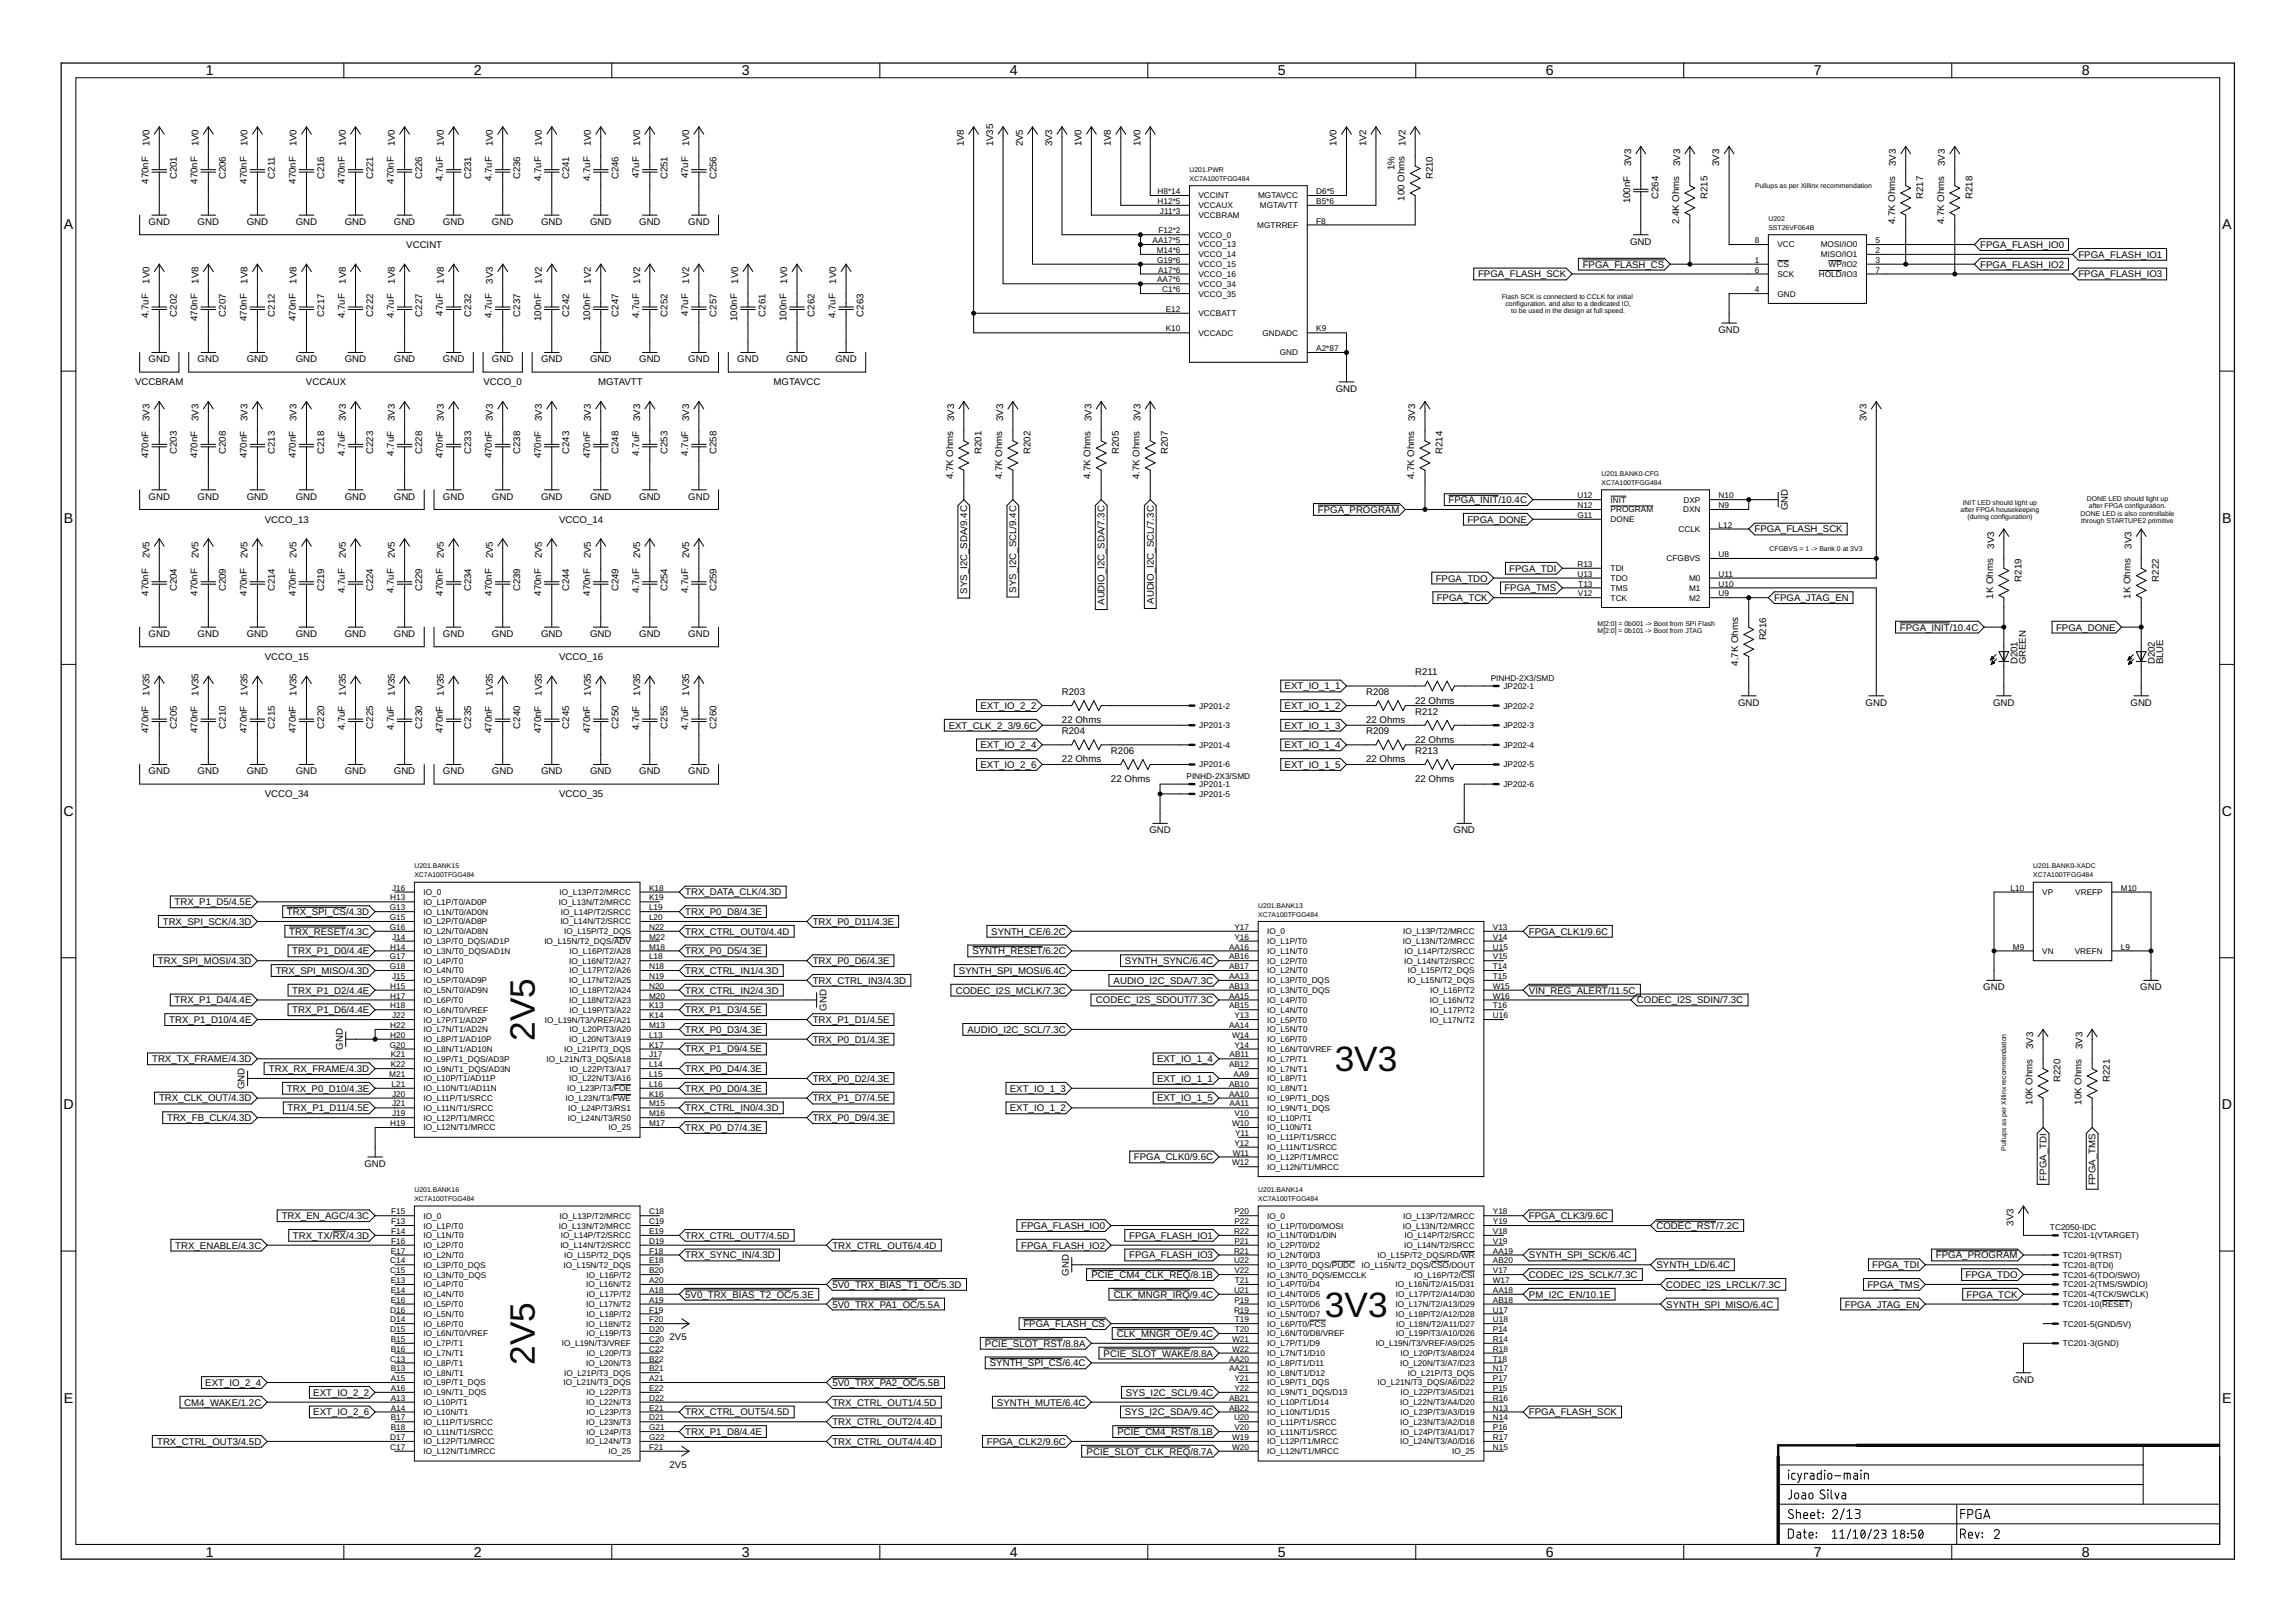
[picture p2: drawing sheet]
<svg xmlns="http://www.w3.org/2000/svg" width="594mm" height="420mm" viewBox="0 0 594 420" stroke-linecap="round" stroke-linejoin="round" font-family="sans-serif">
<defs><g id="words">
<g font-size="9.1">
<text x="138.4" y="269.5" transform="rotate(-90 138.4 269.5)">2V5</text>
<text x="345.5" y="277.3">3V3</text>
<text x="343" y="340.8">3V3</text>
<text x="138.4" y="353.3" transform="rotate(-90 138.4 353.3)">2V5</text>
</g>
<g font-size="3.7">
<text x="53.3" y="19.5">1</text>
<text x="122.7" y="19.5">2</text>
<text x="192" y="19.5">3</text>
<text x="261.4" y="19.5">4</text>
<text x="330.8" y="19.5">5</text>
<text x="400.2" y="19.5">6</text>
<text x="469.5" y="19.5">7</text>
<text x="538.9" y="19.5">8</text>
<text x="16.5" y="59.4">A</text>
<text x="575.3" y="59.4">A</text>
<text x="16.5" y="135.3">B</text>
<text x="575.3" y="135.3">B</text>
<text x="16.4" y="211.3">C</text>
<text x="575.2" y="211.3">C</text>
<text x="16.4" y="287.2">D</text>
<text x="575.2" y="287.2">D</text>
<text x="16.5" y="363.1">E</text>
<text x="575.3" y="363.1">E</text>
<text x="53.3" y="403">1</text>
<text x="122.7" y="403">2</text>
<text x="192" y="403">3</text>
<text x="261.4" y="403">4</text>
<text x="330.8" y="403">5</text>
<text x="400.2" y="403">6</text>
<text x="469.5" y="403">7</text>
<text x="538.9" y="403">8</text>
</g>
<g font-size="2.5">
<text x="38.7" y="37.9" transform="rotate(-90 38.7 37.9)">1V0</text>
<text x="51.4" y="37.9" transform="rotate(-90 51.4 37.9)">1V0</text>
<text x="64.1" y="37.9" transform="rotate(-90 64.1 37.9)">1V0</text>
<text x="76.8" y="37.9" transform="rotate(-90 76.8 37.9)">1V0</text>
<text x="89.5" y="37.9" transform="rotate(-90 89.5 37.9)">1V0</text>
<text x="102.2" y="37.9" transform="rotate(-90 102.2 37.9)">1V0</text>
<text x="114.9" y="37.9" transform="rotate(-90 114.9 37.9)">1V0</text>
<text x="127.6" y="37.9" transform="rotate(-90 127.6 37.9)">1V0</text>
<text x="140.3" y="37.9" transform="rotate(-90 140.3 37.9)">1V0</text>
<text x="153" y="37.9" transform="rotate(-90 153 37.9)">1V0</text>
<text x="165.7" y="37.9" transform="rotate(-90 165.7 37.9)">1V0</text>
<text x="178.4" y="37.9" transform="rotate(-90 178.4 37.9)">1V0</text>
<text x="249.5" y="37.9" transform="rotate(-90 249.5 37.9)">1V8</text>
<text x="257.1" y="37.9" transform="rotate(-90 257.1 37.9)">1V35</text>
<text x="264.7" y="37.9" transform="rotate(-90 264.7 37.9)">2V5</text>
<text x="272.4" y="37.9" transform="rotate(-90 272.4 37.9)">3V3</text>
<text x="280" y="37.9" transform="rotate(-90 280 37.9)">1V0</text>
<text x="287.6" y="37.9" transform="rotate(-90 287.6 37.9)">1V8</text>
<text x="295.2" y="37.9" transform="rotate(-90 295.2 37.9)">1V0</text>
<text x="346" y="37.9" transform="rotate(-90 346 37.9)">1V0</text>
<text x="353.6" y="37.9" transform="rotate(-90 353.6 37.9)">1V2</text>
<text x="363.8" y="37.9" transform="rotate(-90 363.8 37.9)">1V2</text>
<text x="38.5" y="47.6" transform="rotate(-90 38.5 47.6)">470nF</text>
<text x="45.8" y="46.4" transform="rotate(-90 45.8 46.4)">C201</text>
<text x="51.2" y="47.6" transform="rotate(-90 51.2 47.6)">470nF</text>
<text x="58.5" y="46.4" transform="rotate(-90 58.5 46.4)">C206</text>
<text x="63.9" y="47.6" transform="rotate(-90 63.9 47.6)">470nF</text>
<text x="71.2" y="46.2" transform="rotate(-90 71.2 46.2)">C211</text>
<text x="76.6" y="47.6" transform="rotate(-90 76.6 47.6)">470nF</text>
<text x="83.9" y="46.4" transform="rotate(-90 83.9 46.4)">C216</text>
<text x="89.3" y="47.6" transform="rotate(-90 89.3 47.6)">470nF</text>
<text x="96.6" y="46.4" transform="rotate(-90 96.6 46.4)">C221</text>
<text x="102" y="47.6" transform="rotate(-90 102 47.6)">470nF</text>
<text x="109.3" y="46.4" transform="rotate(-90 109.3 46.4)">C226</text>
<text x="114.7" y="46.9" transform="rotate(-90 114.7 46.9)">4.7uF</text>
<text x="122" y="46.4" transform="rotate(-90 122 46.4)">C231</text>
<text x="127.4" y="46.9" transform="rotate(-90 127.4 46.9)">4.7uF</text>
<text x="134.7" y="46.4" transform="rotate(-90 134.7 46.4)">C236</text>
<text x="140.1" y="46.9" transform="rotate(-90 140.1 46.9)">4.7uF</text>
<text x="147.4" y="46.4" transform="rotate(-90 147.4 46.4)">C241</text>
<text x="152.8" y="46.9" transform="rotate(-90 152.8 46.9)">4.7uF</text>
<text x="160.1" y="46.4" transform="rotate(-90 160.1 46.4)">C246</text>
<text x="165.5" y="46.2" transform="rotate(-90 165.5 46.2)">47uF</text>
<text x="172.8" y="46.4" transform="rotate(-90 172.8 46.4)">C251</text>
<text x="178.2" y="46.2" transform="rotate(-90 178.2 46.2)">47uF</text>
<text x="185.5" y="46.4" transform="rotate(-90 185.5 46.4)">C256</text>
<text x="361" y="44.1" transform="rotate(-90 361 44.1)">1%</text>
<text x="370.9" y="46.4" transform="rotate(-90 370.9 46.4)">R210</text>
<text x="422.2" y="43" transform="rotate(-90 422.2 43)">3V3</text>
<text x="434.9" y="43" transform="rotate(-90 434.9 43)">3V3</text>
<text x="445.1" y="43" transform="rotate(-90 445.1 43)">3V3</text>
<text x="490.8" y="43" transform="rotate(-90 490.8 43)">3V3</text>
<text x="503.5" y="43" transform="rotate(-90 503.5 43)">3V3</text>
<text x="363.6" y="52" transform="rotate(-90 363.6 52)">100 Ohms</text>
<text x="422" y="52.6" transform="rotate(-90 422 52.6)">100nF</text>
<text x="429.3" y="51.5" transform="rotate(-90 429.3 51.5)">C264</text>
<text x="442" y="51.5" transform="rotate(-90 442 51.5)">R215</text>
<text x="497.9" y="51.5" transform="rotate(-90 497.9 51.5)">R217</text>
<text x="510.6" y="51.5" transform="rotate(-90 510.6 51.5)">R218</text>
<text x="38.5" y="58.2">GND</text>
<text x="51.2" y="58.2">GND</text>
<text x="63.9" y="58.2">GND</text>
<text x="76.6" y="58.2">GND</text>
<text x="89.3" y="58.2">GND</text>
<text x="102" y="58.2">GND</text>
<text x="114.7" y="58.2">GND</text>
<text x="127.4" y="58.2">GND</text>
<text x="140" y="58.2">GND</text>
<text x="152.7" y="58.2">GND</text>
<text x="165.4" y="58.2">GND</text>
<text x="178.1" y="58.2">GND</text>
<text x="434.7" y="58.1" transform="rotate(-90 434.7 58.1)">2.4K Ohms</text>
<text x="490.5" y="58.1" transform="rotate(-90 490.5 58.1)">4.7K Ohms</text>
<text x="503.2" y="58.1" transform="rotate(-90 503.2 58.1)">4.7K Ohms</text>
<text x="105.2" y="64.2">VCCINT</text>
<text x="422" y="63.3">GND</text>
<text x="512.6" y="64.2">FPGA_FLASH_IO0</text>
<text x="382.6" y="71.8">FPGA_FLASH_SCK</text>
<text x="409.7" y="69.3">FPGA_FLASH_CS</text>
<text x="512.6" y="69.3">FPGA_FLASH_IO2</text>
<text x="538" y="66.7">FPGA_FLASH_IO1</text>
<text x="538" y="71.8">FPGA_FLASH_IO3</text>
<text x="38.7" y="73.5" transform="rotate(-90 38.7 73.5)">1V0</text>
<text x="51.4" y="73.5" transform="rotate(-90 51.4 73.5)">1V8</text>
<text x="64.1" y="73.5" transform="rotate(-90 64.1 73.5)">1V8</text>
<text x="76.8" y="73.5" transform="rotate(-90 76.8 73.5)">1V8</text>
<text x="89.5" y="73.5" transform="rotate(-90 89.5 73.5)">1V8</text>
<text x="102.2" y="73.5" transform="rotate(-90 102.2 73.5)">1V8</text>
<text x="114.9" y="73.5" transform="rotate(-90 114.9 73.5)">1V8</text>
<text x="127.6" y="73.5" transform="rotate(-90 127.6 73.5)">3V3</text>
<text x="140.3" y="73.5" transform="rotate(-90 140.3 73.5)">1V2</text>
<text x="153" y="73.5" transform="rotate(-90 153 73.5)">1V2</text>
<text x="165.7" y="73.5" transform="rotate(-90 165.7 73.5)">1V2</text>
<text x="178.4" y="73.5" transform="rotate(-90 178.4 73.5)">1V2</text>
<text x="191.1" y="73.5" transform="rotate(-90 191.1 73.5)">1V0</text>
<text x="203.8" y="73.5" transform="rotate(-90 203.8 73.5)">1V0</text>
<text x="216.5" y="73.5" transform="rotate(-90 216.5 73.5)">1V0</text>
<text x="38.5" y="82.4" transform="rotate(-90 38.5 82.4)">4.7uF</text>
<text x="45.8" y="82" transform="rotate(-90 45.8 82)">C202</text>
<text x="51.2" y="83.1" transform="rotate(-90 51.2 83.1)">470nF</text>
<text x="58.5" y="82" transform="rotate(-90 58.5 82)">C207</text>
<text x="63.9" y="83.1" transform="rotate(-90 63.9 83.1)">470nF</text>
<text x="71.2" y="82" transform="rotate(-90 71.2 82)">C212</text>
<text x="76.6" y="83.1" transform="rotate(-90 76.6 83.1)">470nF</text>
<text x="83.9" y="82" transform="rotate(-90 83.9 82)">C217</text>
<text x="89.3" y="82.4" transform="rotate(-90 89.3 82.4)">4.7uF</text>
<text x="96.6" y="82" transform="rotate(-90 96.6 82)">C222</text>
<text x="102" y="82.4" transform="rotate(-90 102 82.4)">4.7uF</text>
<text x="109.3" y="82" transform="rotate(-90 109.3 82)">C227</text>
<text x="114.7" y="81.7" transform="rotate(-90 114.7 81.7)">47uF</text>
<text x="122" y="82" transform="rotate(-90 122 82)">C232</text>
<text x="127.4" y="82.4" transform="rotate(-90 127.4 82.4)">4.7uF</text>
<text x="134.7" y="82" transform="rotate(-90 134.7 82)">C237</text>
<text x="140.1" y="83.1" transform="rotate(-90 140.1 83.1)">100nF</text>
<text x="147.4" y="82" transform="rotate(-90 147.4 82)">C242</text>
<text x="152.8" y="83.1" transform="rotate(-90 152.8 83.1)">100nF</text>
<text x="160.1" y="82" transform="rotate(-90 160.1 82)">C247</text>
<text x="165.5" y="82.4" transform="rotate(-90 165.5 82.4)">4.7uF</text>
<text x="172.8" y="82" transform="rotate(-90 172.8 82)">C252</text>
<text x="178.2" y="81.7" transform="rotate(-90 178.2 81.7)">47uF</text>
<text x="185.5" y="82" transform="rotate(-90 185.5 82)">C257</text>
<text x="190.8" y="83.1" transform="rotate(-90 190.8 83.1)">100nF</text>
<text x="198.2" y="82" transform="rotate(-90 198.2 82)">C261</text>
<text x="203.5" y="83.1" transform="rotate(-90 203.5 83.1)">100nF</text>
<text x="210.9" y="82" transform="rotate(-90 210.9 82)">C262</text>
<text x="216.2" y="82.4" transform="rotate(-90 216.2 82.4)">4.7uF</text>
<text x="223.6" y="82" transform="rotate(-90 223.6 82)">C263</text>
<text x="444.8" y="86.2">GND</text>
<text x="38.5" y="93.8">GND</text>
<text x="51.2" y="93.8">GND</text>
<text x="63.9" y="93.8">GND</text>
<text x="76.6" y="93.8">GND</text>
<text x="89.3" y="93.8">GND</text>
<text x="102" y="93.8">GND</text>
<text x="114.7" y="93.8">GND</text>
<text x="127.4" y="93.8">GND</text>
<text x="140" y="93.8">GND</text>
<text x="152.7" y="93.8">GND</text>
<text x="165.4" y="93.8">GND</text>
<text x="178.1" y="93.8">GND</text>
<text x="190.8" y="93.8">GND</text>
<text x="203.5" y="93.8">GND</text>
<text x="216.2" y="93.8">GND</text>
<text x="35" y="99.8">VCCBRAM</text>
<text x="79.2" y="99.8">VCCAUX</text>
<text x="125.1" y="99.8">VCCO_0</text>
<text x="154.8" y="99.8">MGTAVTT</text>
<text x="200.3" y="99.8">MGTAVCC</text>
<text x="345.8" y="101.4">GND</text>
<text x="38.7" y="109" transform="rotate(-90 38.7 109)">3V3</text>
<text x="51.4" y="109" transform="rotate(-90 51.4 109)">3V3</text>
<text x="64.1" y="109" transform="rotate(-90 64.1 109)">3V3</text>
<text x="76.8" y="109" transform="rotate(-90 76.8 109)">3V3</text>
<text x="89.5" y="109" transform="rotate(-90 89.5 109)">3V3</text>
<text x="102.2" y="109" transform="rotate(-90 102.2 109)">3V3</text>
<text x="114.9" y="109" transform="rotate(-90 114.9 109)">3V3</text>
<text x="127.6" y="109" transform="rotate(-90 127.6 109)">3V3</text>
<text x="140.3" y="109" transform="rotate(-90 140.3 109)">3V3</text>
<text x="153" y="109" transform="rotate(-90 153 109)">3V3</text>
<text x="165.7" y="109" transform="rotate(-90 165.7 109)">3V3</text>
<text x="178.4" y="109" transform="rotate(-90 178.4 109)">3V3</text>
<text x="247" y="109" transform="rotate(-90 247 109)">3V3</text>
<text x="259.7" y="109" transform="rotate(-90 259.7 109)">3V3</text>
<text x="282.5" y="109" transform="rotate(-90 282.5 109)">3V3</text>
<text x="295.2" y="109" transform="rotate(-90 295.2 109)">3V3</text>
<text x="366.3" y="109" transform="rotate(-90 366.3 109)">3V3</text>
<text x="483.2" y="109" transform="rotate(-90 483.2 109)">3V3</text>
<text x="38.5" y="118.7" transform="rotate(-90 38.5 118.7)">470nF</text>
<text x="45.8" y="117.6" transform="rotate(-90 45.8 117.6)">C203</text>
<text x="51.2" y="118.7" transform="rotate(-90 51.2 118.7)">470nF</text>
<text x="58.5" y="117.6" transform="rotate(-90 58.5 117.6)">C208</text>
<text x="63.9" y="118.7" transform="rotate(-90 63.9 118.7)">470nF</text>
<text x="71.2" y="117.6" transform="rotate(-90 71.2 117.6)">C213</text>
<text x="76.6" y="118.7" transform="rotate(-90 76.6 118.7)">470nF</text>
<text x="83.9" y="117.6" transform="rotate(-90 83.9 117.6)">C218</text>
<text x="89.3" y="118" transform="rotate(-90 89.3 118)">4.7uF</text>
<text x="96.6" y="117.6" transform="rotate(-90 96.6 117.6)">C223</text>
<text x="102" y="118" transform="rotate(-90 102 118)">4.7uF</text>
<text x="109.3" y="117.6" transform="rotate(-90 109.3 117.6)">C228</text>
<text x="114.7" y="118.7" transform="rotate(-90 114.7 118.7)">470nF</text>
<text x="122" y="117.6" transform="rotate(-90 122 117.6)">C233</text>
<text x="127.4" y="118.7" transform="rotate(-90 127.4 118.7)">470nF</text>
<text x="134.7" y="117.6" transform="rotate(-90 134.7 117.6)">C238</text>
<text x="140.1" y="118.7" transform="rotate(-90 140.1 118.7)">470nF</text>
<text x="147.4" y="117.6" transform="rotate(-90 147.4 117.6)">C243</text>
<text x="152.8" y="118.7" transform="rotate(-90 152.8 118.7)">470nF</text>
<text x="160.1" y="117.6" transform="rotate(-90 160.1 117.6)">C248</text>
<text x="165.5" y="118" transform="rotate(-90 165.5 118)">4.7uF</text>
<text x="172.8" y="117.6" transform="rotate(-90 172.8 117.6)">C253</text>
<text x="178.2" y="118" transform="rotate(-90 178.2 118)">4.7uF</text>
<text x="185.5" y="117.6" transform="rotate(-90 185.5 117.6)">C258</text>
<text x="254" y="117.6" transform="rotate(-90 254 117.6)">R201</text>
<text x="266.7" y="117.6" transform="rotate(-90 266.7 117.6)">R202</text>
<text x="289.6" y="117.6" transform="rotate(-90 289.6 117.6)">R205</text>
<text x="302.3" y="117.6" transform="rotate(-90 302.3 117.6)">R207</text>
<text x="373.4" y="117.6" transform="rotate(-90 373.4 117.6)">R214</text>
<text x="246.7" y="124.1" transform="rotate(-90 246.7 124.1)">4.7K Ohms</text>
<text x="259.4" y="124.1" transform="rotate(-90 259.4 124.1)">4.7K Ohms</text>
<text x="282.3" y="124.1" transform="rotate(-90 282.3 124.1)">4.7K Ohms</text>
<text x="295" y="124.1" transform="rotate(-90 295 124.1)">4.7K Ohms</text>
<text x="366.1" y="124.1" transform="rotate(-90 366.1 124.1)">4.7K Ohms</text>
<text x="38.5" y="129.3">GND</text>
<text x="51.2" y="129.3">GND</text>
<text x="63.9" y="129.3">GND</text>
<text x="76.6" y="129.3">GND</text>
<text x="89.3" y="129.3">GND</text>
<text x="102" y="129.3">GND</text>
<text x="114.7" y="129.3">GND</text>
<text x="127.4" y="129.3">GND</text>
<text x="140" y="129.3">GND</text>
<text x="152.7" y="129.3">GND</text>
<text x="165.4" y="129.3">GND</text>
<text x="178.1" y="129.3">GND</text>
<text x="375" y="130.2">FPGA_INIT/10.4C</text>
<text x="68.6" y="135.3">VCCO_13</text>
<text x="144.7" y="135.3">VCCO_14</text>
<text x="341.1" y="132.8">FPGA_PROGRAM</text>
<text x="379.8" y="135.3">FPGA_DONE</text>
<text x="454.2" y="137.8">FPGA_FLASH_SCK</text>
<text x="462.8" y="132.1" transform="rotate(-90 462.8 132.1)">GND</text>
<text x="516.2" y="142" transform="rotate(-90 516.2 142)">3V3</text>
<text x="551.7" y="142" transform="rotate(-90 551.7 142)">3V3</text>
<text x="38.7" y="144.6" transform="rotate(-90 38.7 144.6)">2V5</text>
<text x="51.4" y="144.6" transform="rotate(-90 51.4 144.6)">2V5</text>
<text x="64.1" y="144.6" transform="rotate(-90 64.1 144.6)">2V5</text>
<text x="76.8" y="144.6" transform="rotate(-90 76.8 144.6)">2V5</text>
<text x="89.5" y="144.6" transform="rotate(-90 89.5 144.6)">2V5</text>
<text x="102.2" y="144.6" transform="rotate(-90 102.2 144.6)">2V5</text>
<text x="114.9" y="144.6" transform="rotate(-90 114.9 144.6)">2V5</text>
<text x="127.6" y="144.6" transform="rotate(-90 127.6 144.6)">2V5</text>
<text x="140.3" y="144.6" transform="rotate(-90 140.3 144.6)">2V5</text>
<text x="153" y="144.6" transform="rotate(-90 153 144.6)">2V5</text>
<text x="165.7" y="144.6" transform="rotate(-90 165.7 144.6)">2V5</text>
<text x="178.4" y="144.6" transform="rotate(-90 178.4 144.6)">2V5</text>
<text x="390.7" y="148">FPGA_TDI</text>
<text x="38.5" y="154.2" transform="rotate(-90 38.5 154.2)">470nF</text>
<text x="45.8" y="153.1" transform="rotate(-90 45.8 153.1)">C204</text>
<text x="51.2" y="154.2" transform="rotate(-90 51.2 154.2)">470nF</text>
<text x="58.5" y="153.1" transform="rotate(-90 58.5 153.1)">C209</text>
<text x="63.9" y="154.2" transform="rotate(-90 63.9 154.2)">470nF</text>
<text x="71.2" y="153.1" transform="rotate(-90 71.2 153.1)">C214</text>
<text x="76.6" y="154.2" transform="rotate(-90 76.6 154.2)">470nF</text>
<text x="83.9" y="153.1" transform="rotate(-90 83.9 153.1)">C219</text>
<text x="89.3" y="153.5" transform="rotate(-90 89.3 153.5)">4.7uF</text>
<text x="96.6" y="153.1" transform="rotate(-90 96.6 153.1)">C224</text>
<text x="102" y="153.5" transform="rotate(-90 102 153.5)">4.7uF</text>
<text x="109.3" y="153.1" transform="rotate(-90 109.3 153.1)">C229</text>
<text x="114.7" y="154.2" transform="rotate(-90 114.7 154.2)">470nF</text>
<text x="122" y="153.1" transform="rotate(-90 122 153.1)">C234</text>
<text x="127.4" y="154.2" transform="rotate(-90 127.4 154.2)">470nF</text>
<text x="134.7" y="153.1" transform="rotate(-90 134.7 153.1)">C239</text>
<text x="140.1" y="154.2" transform="rotate(-90 140.1 154.2)">470nF</text>
<text x="147.4" y="153.1" transform="rotate(-90 147.4 153.1)">C244</text>
<text x="152.8" y="154.2" transform="rotate(-90 152.8 154.2)">470nF</text>
<text x="160.1" y="153.1" transform="rotate(-90 160.1 153.1)">C249</text>
<text x="165.5" y="153.5" transform="rotate(-90 165.5 153.5)">4.7uF</text>
<text x="172.8" y="153.1" transform="rotate(-90 172.8 153.1)">C254</text>
<text x="178.2" y="153.5" transform="rotate(-90 178.2 153.5)">4.7uF</text>
<text x="185.5" y="153.1" transform="rotate(-90 185.5 153.1)">C259</text>
<text x="250.4" y="153.7" transform="rotate(-90 250.4 153.7)">SYS_I2C_SDA/9.4C</text>
<text x="263.1" y="153.4" transform="rotate(-90 263.1 153.4)">SYS_I2C_SCL/9.4C</text>
<text x="371.6" y="150.5">FPGA_TDO</text>
<text x="371.9" y="155.6">FPGA_TCK</text>
<text x="389.4" y="153.1">FPGA_TMS</text>
<text x="459.3" y="155.6">FPGA_JTAG_EN</text>
<text x="515.9" y="155" transform="rotate(-90 515.9 155)">1K Ohms</text>
<text x="523.3" y="150.6" transform="rotate(-90 523.3 150.6)">R219</text>
<text x="551.5" y="155" transform="rotate(-90 551.5 155)">1K Ohms</text>
<text x="558.8" y="150.6" transform="rotate(-90 558.8 150.6)">R222</text>
<text x="285.9" y="156.6" transform="rotate(-90 285.9 156.6)">AUDIO_I2C_SDA/7.3C</text>
<text x="298.6" y="156.3" transform="rotate(-90 298.6 156.3)">AUDIO_I2C_SCL/7.3C</text>
<text x="38.5" y="164.9">GND</text>
<text x="51.2" y="164.9">GND</text>
<text x="63.9" y="164.9">GND</text>
<text x="76.6" y="164.9">GND</text>
<text x="89.3" y="164.9">GND</text>
<text x="102" y="164.9">GND</text>
<text x="114.7" y="164.9">GND</text>
<text x="127.4" y="164.9">GND</text>
<text x="140" y="164.9">GND</text>
<text x="152.7" y="164.9">GND</text>
<text x="165.4" y="164.9">GND</text>
<text x="178.1" y="164.9">GND</text>
<text x="457.2" y="165.8" transform="rotate(-90 457.2 165.8)">R216</text>
<text x="491.8" y="163.2">FPGA_INIT/10.4C</text>
<text x="532.2" y="163.2">FPGA_DONE</text>
<text x="68.6" y="170.9">VCCO_15</text>
<text x="144.7" y="170.9">VCCO_16</text>
<text x="449.9" y="172.3" transform="rotate(-90 449.9 172.3)">4.7K Ohms</text>
<text x="522.3" y="172" transform="rotate(-90 522.3 172)">D201</text>
<text x="524.4" y="172" transform="rotate(-90 524.4 172)">GREEN</text>
<text x="557.8" y="172" transform="rotate(-90 557.8 172)">D202</text>
<text x="560" y="172" transform="rotate(-90 560 172)">BLUE</text>
<text x="274.9" y="179.9">R203</text>
<text x="332.5" y="178.5">EXT_IO_1_1</text>
<text x="353.6" y="179.9">R208</text>
<text x="366.3" y="174.8">R211</text>
<text x="38.7" y="180.1" transform="rotate(-90 38.7 180.1)">1V35</text>
<text x="51.4" y="180.1" transform="rotate(-90 51.4 180.1)">1V35</text>
<text x="64.1" y="180.1" transform="rotate(-90 64.1 180.1)">1V35</text>
<text x="76.8" y="180.1" transform="rotate(-90 76.8 180.1)">1V35</text>
<text x="89.5" y="180.1" transform="rotate(-90 89.5 180.1)">1V35</text>
<text x="102.2" y="180.1" transform="rotate(-90 102.2 180.1)">1V35</text>
<text x="114.9" y="180.1" transform="rotate(-90 114.9 180.1)">1V35</text>
<text x="127.6" y="180.1" transform="rotate(-90 127.6 180.1)">1V35</text>
<text x="140.3" y="180.1" transform="rotate(-90 140.3 180.1)">1V35</text>
<text x="153" y="180.1" transform="rotate(-90 153 180.1)">1V35</text>
<text x="165.7" y="180.1" transform="rotate(-90 165.7 180.1)">1V35</text>
<text x="178.4" y="180.1" transform="rotate(-90 178.4 180.1)">1V35</text>
<text x="253.8" y="183.6">EXT_IO_2_2</text>
<text x="332.5" y="183.6">EXT_IO_1_2</text>
<text x="366.3" y="182.1">22 Ohms</text>
<text x="366.3" y="185">R212</text>
<text x="449.9" y="182.7">GND</text>
<text x="482.9" y="182.7">GND</text>
<text x="515.9" y="182.7">GND</text>
<text x="551.5" y="182.7">GND</text>
<text x="38.5" y="189.8" transform="rotate(-90 38.5 189.8)">470nF</text>
<text x="45.8" y="188.7" transform="rotate(-90 45.8 188.7)">C205</text>
<text x="51.2" y="189.8" transform="rotate(-90 51.2 189.8)">470nF</text>
<text x="58.5" y="188.7" transform="rotate(-90 58.5 188.7)">C210</text>
<text x="63.9" y="189.8" transform="rotate(-90 63.9 189.8)">470nF</text>
<text x="71.2" y="188.7" transform="rotate(-90 71.2 188.7)">C215</text>
<text x="76.6" y="189.8" transform="rotate(-90 76.6 189.8)">470nF</text>
<text x="83.9" y="188.7" transform="rotate(-90 83.9 188.7)">C220</text>
<text x="89.3" y="189.1" transform="rotate(-90 89.3 189.1)">4.7uF</text>
<text x="96.6" y="188.7" transform="rotate(-90 96.6 188.7)">C225</text>
<text x="102" y="189.1" transform="rotate(-90 102 189.1)">4.7uF</text>
<text x="109.3" y="188.7" transform="rotate(-90 109.3 188.7)">C230</text>
<text x="114.7" y="189.8" transform="rotate(-90 114.7 189.8)">470nF</text>
<text x="122" y="188.7" transform="rotate(-90 122 188.7)">C235</text>
<text x="127.4" y="189.8" transform="rotate(-90 127.4 189.8)">470nF</text>
<text x="134.7" y="188.7" transform="rotate(-90 134.7 188.7)">C240</text>
<text x="140.1" y="189.8" transform="rotate(-90 140.1 189.8)">470nF</text>
<text x="147.4" y="188.7" transform="rotate(-90 147.4 188.7)">C245</text>
<text x="152.8" y="189.8" transform="rotate(-90 152.8 189.8)">470nF</text>
<text x="160.1" y="188.7" transform="rotate(-90 160.1 188.7)">C250</text>
<text x="165.5" y="189.1" transform="rotate(-90 165.5 189.1)">4.7uF</text>
<text x="172.8" y="188.7" transform="rotate(-90 172.8 188.7)">C255</text>
<text x="178.2" y="189.1" transform="rotate(-90 178.2 189.1)">4.7uF</text>
<text x="185.5" y="188.7" transform="rotate(-90 185.5 188.7)">C260</text>
<text x="245.6" y="188.6">EXT_CLK_2_3/9.6C</text>
<text x="274.9" y="187.2">22 Ohms</text>
<text x="274.9" y="190.1">R204</text>
<text x="332.5" y="188.6">EXT_IO_1_3</text>
<text x="353.6" y="187.2">22 Ohms</text>
<text x="353.6" y="190.1">R209</text>
<text x="253.8" y="193.7">EXT_IO_2_4</text>
<text x="274.9" y="197.4">22 Ohms</text>
<text x="287.6" y="195.1">R206</text>
<text x="332.5" y="193.7">EXT_IO_1_4</text>
<text x="353.6" y="197.4">22 Ohms</text>
<text x="366.3" y="192.3">22 Ohms</text>
<text x="366.3" y="195.1">R213</text>
<text x="38.5" y="200.5">GND</text>
<text x="51.2" y="200.5">GND</text>
<text x="63.9" y="200.5">GND</text>
<text x="76.6" y="200.5">GND</text>
<text x="89.3" y="200.5">GND</text>
<text x="102" y="200.5">GND</text>
<text x="114.7" y="200.5">GND</text>
<text x="127.4" y="200.5">GND</text>
<text x="140" y="200.5">GND</text>
<text x="152.7" y="200.5">GND</text>
<text x="165.4" y="200.5">GND</text>
<text x="178.1" y="200.5">GND</text>
<text x="253.8" y="198.8">EXT_IO_2_6</text>
<text x="287.6" y="202.5">22 Ohms</text>
<text x="332.5" y="198.8">EXT_IO_1_5</text>
<text x="366.3" y="202.5">22 Ohms</text>
<text x="68.6" y="206.4">VCCO_34</text>
<text x="144.7" y="206.4">VCCO_35</text>
<text x="297.5" y="215.7">GND</text>
<text x="376.3" y="215.7">GND</text>
<text x="177.4" y="231.8">TRX_DATA_CLK/4.3D</text>
<text x="42.1" y="239.4">TRX_SPI_SCK/4.3D</text>
<text x="45.2" y="234.4">TRX_P1_D5/4.5E</text>
<text x="74.3" y="236.9">TRX_SPI_CS/4.3D</text>
<text x="177.4" y="236.9">TRX_P0_D8/4.3E</text>
<text x="210.4" y="239.4">TRX_P0_D11/4.3E</text>
<text x="74.9" y="242">TRX_RESET/4.3C</text>
<text x="177.4" y="242">TRX_CTRL_OUT0/4.4D</text>
<text x="256.6" y="242">SYNTH_CE/6.2C</text>
<text x="395.8" y="242">FPGA_CLK1/9.6C</text>
<text x="40.9" y="249.6">TRX_SPI_MOSI/4.3D</text>
<text x="75.7" y="247.1">TRX_P1_D0/4.4E</text>
<text x="177.4" y="247.1">TRX_P0_D5/4.3E</text>
<text x="210.4" y="249.6">TRX_P0_D6/4.3E</text>
<text x="251.7" y="247.1">SYNTH_RESET/6.2C</text>
<text x="291.2" y="249.6">SYNTH_SYNC/6.4C</text>
<text x="71.4" y="252.1">TRX_SPI_MISO/4.3D</text>
<text x="75.7" y="257.2">TRX_P1_D2/4.4E</text>
<text x="177.4" y="257.2">TRX_CTRL_IN2/4.3D</text>
<text x="177.4" y="252.1">TRX_CTRL_IN1/4.3D</text>
<text x="210.4" y="254.7">TRX_CTRL_IN3/4.3D</text>
<text x="247.4" y="257.2">CODEC_I2S_MCLK/7.3C</text>
<text x="248.2" y="252.1">SYNTH_SPI_MOSI/6.4C</text>
<text x="288.3" y="254.7">AUDIO_I2C_SDA/7.3C</text>
<text x="395.8" y="257.2">VIN_REG_ALERT/11.5C</text>
<text x="513.4" y="256.3">GND</text>
<text x="554" y="256.3">GND</text>
<text x="45.2" y="259.8">TRX_P1_D4/4.4E</text>
<text x="75.7" y="262.3">TRX_P1_D6/4.4E</text>
<text x="177.4" y="262.3">TRX_P1_D3/4.5E</text>
<text x="213.9" y="261.6" transform="rotate(-90 213.9 261.6)">GND</text>
<text x="283.7" y="259.8">CODEC_I2S_SDOUT/7.3C</text>
<text x="423.7" y="259.8">CODEC_I2S_SDIN/7.3C</text>
<text x="43.8" y="264.8">TRX_P1_D10/4.4E</text>
<text x="177.4" y="267.4">TRX_P0_D3/4.3E</text>
<text x="210.4" y="264.8">TRX_P1_D1/4.5E</text>
<text x="210.4" y="269.9">TRX_P0_D1/4.3E</text>
<text x="250.4" y="267.4">AUDIO_I2C_SCL/7.3C</text>
<text x="39.4" y="275">TRX_TX_FRAME/4.3D</text>
<text x="88.7" y="271.8" transform="rotate(-90 88.7 271.8)">GND</text>
<text x="177.4" y="272.5">TRX_P1_D9/4.5E</text>
<text x="299.5" y="275">EXT_IO_1_4</text>
<text x="526.3" y="271.6" transform="rotate(-90 526.3 271.6)">3V3</text>
<text x="539" y="271.6" transform="rotate(-90 539 271.6)">3V3</text>
<text x="63.3" y="282" transform="rotate(-90 63.3 282)">GND</text>
<text x="69.6" y="277.5">TRX_RX_FRAME/4.3D</text>
<text x="177.4" y="277.5">TRX_P0_D4/4.3E</text>
<text x="210.4" y="280.1">TRX_P0_D2/4.3E</text>
<text x="299.5" y="280.1">EXT_IO_1_1</text>
<text x="533.4" y="280.1" transform="rotate(-90 533.4 280.1)">R220</text>
<text x="546.1" y="280.1" transform="rotate(-90 546.1 280.1)">R221</text>
<text x="41.2" y="285.2">TRX_CLK_OUT/4.3D</text>
<text x="74.3" y="282.6">TRX_P0_D10/4.3E</text>
<text x="74.5" y="287.7">TRX_P1_D11/4.5E</text>
<text x="177.4" y="282.6">TRX_P0_D0/4.3E</text>
<text x="177.4" y="287.7">TRX_CTRL_IN0/4.3D</text>
<text x="210.4" y="285.2">TRX_P1_D7/4.5E</text>
<text x="261.4" y="282.6">EXT_IO_1_3</text>
<text x="261.4" y="287.7">EXT_IO_1_2</text>
<text x="299.5" y="285.2">EXT_IO_1_5</text>
<text x="526.1" y="285.9" transform="rotate(-90 526.1 285.9)">10K Ohms</text>
<text x="538.8" y="285.9" transform="rotate(-90 538.8 285.9)">10K Ohms</text>
<text x="43.3" y="290.2">TRX_FB_CLK/4.3D</text>
<text x="177.4" y="292.8">TRX_P0_D7/4.3E</text>
<text x="210.4" y="290.2">TRX_P0_D9/4.3E</text>
<text x="94.3" y="302">GND</text>
<text x="293.5" y="300.4">FPGA_CLK0/9.6C</text>
<text x="529.8" y="305.6" transform="rotate(-90 529.8 305.6)">FPGA_TDI</text>
<text x="542.5" y="306.9" transform="rotate(-90 542.5 306.9)">FPGA_TMS</text>
<text x="72.9" y="315.6">TRX_EN_AGC/4.3C</text>
<text x="395.8" y="315.6">FPGA_CLK3/9.6C</text>
<text x="521.3" y="317.3" transform="rotate(-90 521.3 317.3)">3V3</text>
<text x="45.4" y="323.2">TRX_ENABLE/4.3C</text>
<text x="75.8" y="320.7">TRX_TX/RX/4.3D</text>
<text x="177.4" y="320.7">TRX_CTRL_OUT7/4.5D</text>
<text x="215.5" y="323.2">TRX_CTRL_OUT6/4.4D</text>
<text x="264.3" y="318.2">FPGA_FLASH_IO0</text>
<text x="264.3" y="323.2">FPGA_FLASH_IO2</text>
<text x="292.3" y="320.7">FPGA_FLASH_IO1</text>
<text x="428.8" y="318.2">CODEC_RST/7.2C</text>
<text x="177.4" y="325.8">TRX_SYNC_IN/4.3D</text>
<text x="292.3" y="325.8">FPGA_FLASH_IO3</text>
<text x="395.8" y="325.8">SYNTH_SPI_SCK/6.4C</text>
<text x="428.8" y="328.3">SYNTH_LD/6.4C</text>
<text x="484.6" y="328.3">FPGA_TDI</text>
<text x="501.1" y="325.8">FPGA_PROGRAM</text>
<text x="177.4" y="335.9">5V0_TRX_BIAS_T2_OC/5.3E</text>
<text x="215.5" y="333.4">5V0_TRX_BIAS_T1_OC/5.3D</text>
<text x="276.7" y="330.2" transform="rotate(-90 276.7 330.2)">GND</text>
<text x="282.6" y="330.9">PCIE_CM4_CLK_REQ/8.1B</text>
<text x="288.3" y="335.9">CLK_MNGR_IRQ/9.4C</text>
<text x="395.8" y="330.9">CODEC_I2S_SCLK/7.3C</text>
<text x="395.8" y="335.9">PM_I2C_EN/10.1E</text>
<text x="431.3" y="333.4">CODEC_I2S_LRCLK/7.3C</text>
<text x="483.4" y="333.4">FPGA_TMS</text>
<text x="508.8" y="330.9">FPGA_TDO</text>
<text x="509.1" y="335.9">FPGA_TCK</text>
<text x="215.5" y="338.5">5V0_TRX_PA1_OC/5.5A</text>
<text x="431.3" y="338.5">SYNTH_SPI_MISO/6.4C</text>
<text x="477.6" y="338.5">FPGA_JTAG_EN</text>
<text x="173.3" y="347">2V5</text>
<text x="264.9" y="343.6">FPGA_FLASH_CS</text>
<text x="289.1" y="346.1">CLK_MNGR_OE/9.4C</text>
<text x="255" y="348.6">PCIE_SLOT_RST/8.8A</text>
<text x="256.2" y="353.7">SYNTH_SPI_CS/6.4C</text>
<text x="285.7" y="351.2">PCIE_SLOT_WAKE/8.8A</text>
<text x="53.1" y="358.8">EXT_IO_2_4</text>
<text x="215.5" y="358.8">5V0_TRX_PA2_OC/5.5B</text>
<text x="521" y="357.9">GND</text>
<text x="47.7" y="363.9">CM4_WAKE/1.2C</text>
<text x="81.1" y="361.3">EXT_IO_2_2</text>
<text x="215.5" y="363.9">TRX_CTRL_OUT1/4.5D</text>
<text x="258.1" y="363.9">SYNTH_MUTE/6.4C</text>
<text x="291.4" y="361.3">SYS_I2C_SCL/9.4C</text>
<text x="81.1" y="366.4">EXT_IO_2_6</text>
<text x="177.4" y="371.5">TRX_P1_D8/4.4E</text>
<text x="177.4" y="366.4">TRX_CTRL_OUT5/4.5D</text>
<text x="215.5" y="369">TRX_CTRL_OUT2/4.4D</text>
<text x="289.2" y="371.5">PCIE_CM4_RST/8.1B</text>
<text x="291.2" y="366.4">SYS_I2C_SDA/9.4C</text>
<text x="395.8" y="366.4">FPGA_FLASH_SCK</text>
<text x="40.7" y="374">TRX_CTRL_OUT3/4.5D</text>
<text x="215.5" y="374">TRX_CTRL_OUT4/4.4D</text>
<text x="255.4" y="374">FPGA_CLK2/9.6C</text>
<text x="281.3" y="376.6">PCIE_SLOT_CLK_REQ/8.7A</text>
<text x="173.3" y="380">2V5</text>
</g>
<g font-size="2.1">
<text x="299.6" y="50.3">H8*14</text>
<text x="299.6" y="52.8">H12*5</text>
<text x="310.2" y="51.4">VCCINT</text>
<text x="310.2" y="53.9">VCCAUX</text>
<text x="325.7" y="51.4">MGTAVCC</text>
<text x="326.1" y="53.9">MGTAVTT</text>
<text x="340.7" y="50.3">D6*5</text>
<text x="340.7" y="52.8">B5*6</text>
<text x="300.3" y="55.3">J11*3</text>
<text x="310.2" y="56.5">VCCBRAM</text>
<text x="325.5" y="59">MGTRREF</text>
<text x="340.7" y="57.9">F8</text>
<text x="298.4" y="63">AA17*5</text>
<text x="299.4" y="65.5">M14*6</text>
<text x="299.9" y="60.4">F12*2</text>
<text x="310.2" y="61.5">VCCO_0</text>
<text x="310.2" y="64.1">VCCO_13</text>
<text x="454.2" y="63">8</text>
<text x="460.1" y="64.1">VCC</text>
<text x="471.3" y="64.1">MOSI/IO0</text>
<text x="485.5" y="65.5">2</text>
<text x="485.5" y="63">5</text>
<text x="299.5" y="68">G19*6</text>
<text x="299.8" y="70.6">A17*6</text>
<text x="310.2" y="69.1">VCCO_15</text>
<text x="310.2" y="66.6">VCCO_14</text>
<text x="310.2" y="71.7">VCCO_16</text>
<text x="454.2" y="68">1</text>
<text x="454.2" y="70.6">6</text>
<text x="460.1" y="69.1">CS</text>
<text x="460.1" y="71.7">SCK</text>
<text x="470.8" y="71.7">HOLD/IO3</text>
<text x="471.3" y="66.6">MISO/IO1</text>
<text x="473.3" y="69.1">WP/IO2</text>
<text x="485.5" y="70.6">7</text>
<text x="485.5" y="68">3</text>
<text x="299.5" y="73.1">AA7*6</text>
<text x="300.8" y="75.7">C1*6</text>
<text x="310.2" y="74.2">VCCO_34</text>
<text x="310.2" y="76.8">VCCO_35</text>
<text x="454.2" y="75.7">4</text>
<text x="460.1" y="76.8">GND</text>
<text x="301.8" y="80.7">E12</text>
<text x="310.2" y="81.8">VCCBATT</text>
<text x="301.8" y="85.8">K10</text>
<text x="310.2" y="86.9">VCCADC</text>
<text x="326.8" y="86.9">GNDADC</text>
<text x="340.7" y="85.8">K9</text>
<text x="331.3" y="92">GND</text>
<text x="340.7" y="90.9">A2*87</text>
<text x="408.3" y="129">U12</text>
<text x="408.3" y="131.5">N12</text>
<text x="416.9" y="130.1">INIT</text>
<text x="435.8" y="130.1">DXP</text>
<text x="444.9" y="129">N10</text>
<text x="444.9" y="131.5">N9</text>
<text x="408.3" y="134.1">G11</text>
<text x="416.9" y="135.2">DONE</text>
<text x="416.9" y="132.6">PROGRAM</text>
<text x="434.5" y="137.7">CCLK</text>
<text x="435.7" y="132.6">DXN</text>
<text x="444.9" y="136.6">L12</text>
<text x="408.3" y="149.3">U13</text>
<text x="408.3" y="146.8">R13</text>
<text x="416.9" y="147.9">TDI</text>
<text x="431.4" y="145.3">CFGBVS</text>
<text x="444.9" y="144.2">U8</text>
<text x="444.9" y="149.3">U11</text>
<text x="408.5" y="154.4">V12</text>
<text x="408.6" y="151.8">T13</text>
<text x="416.9" y="155.5">TCK</text>
<text x="416.9" y="150.4">TDO</text>
<text x="416.9" y="153">TMS</text>
<text x="437.2" y="155.5">M2</text>
<text x="437.2" y="153">M1</text>
<text x="437.2" y="150.4">M0</text>
<text x="444.9" y="154.4">U9</text>
<text x="444.9" y="151.8">U10</text>
<text x="385.9" y="176.2">PINHD-2X3/SMD</text>
<text x="389.2" y="178.4">JP202-1</text>
<text x="310.4" y="183.4">JP201-2</text>
<text x="389.2" y="183.4">JP202-2</text>
<text x="310.4" y="188.5">JP201-3</text>
<text x="389.2" y="188.5">JP202-3</text>
<text x="310.4" y="193.6">JP201-4</text>
<text x="389.2" y="193.6">JP202-4</text>
<text x="307.1" y="201.6">PINHD-2X3/SMD</text>
<text x="310.4" y="203.8">JP201-1</text>
<text x="310.4" y="198.7">JP201-6</text>
<text x="389.2" y="198.7">JP202-5</text>
<text x="389.2" y="203.8">JP202-6</text>
<text x="310.4" y="206.3">JP201-5</text>
<text x="101" y="233.1">H13</text>
<text x="101.5" y="230.6">J16</text>
<text x="109.6" y="231.7">IO_0</text>
<text x="144.8" y="231.7">IO_L13P/T2/MRCC</text>
<text x="168" y="230.6">K18</text>
<text x="168" y="233.1">K19</text>
<text x="520.4" y="230.6">L10</text>
<text x="528.7" y="231.7">VP</text>
<text x="537.2" y="231.7">VREFP</text>
<text x="549" y="230.6">M10</text>
<text x="100.9" y="235.7">G13</text>
<text x="100.9" y="238.2">G15</text>
<text x="109.6" y="234.2">IO_L1P/T0/AD0P</text>
<text x="109.6" y="236.8">IO_L1N/T0/AD0N</text>
<text x="109.6" y="239.3">IO_L2P/T0/AD8P</text>
<text x="144.7" y="234.2">IO_L13N/T2/MRCC</text>
<text x="145.1" y="239.3">IO_L14N/T2/SRCC</text>
<text x="145.2" y="236.8">IO_L14P/T2/SRCC</text>
<text x="168" y="235.7">L19</text>
<text x="168" y="238.2">L20</text>
<text x="100.9" y="240.7">G16</text>
<text x="101" y="245.8">H14</text>
<text x="101.5" y="243.3">J14</text>
<text x="109.6" y="241.8">IO_L2N/T0/AD8N</text>
<text x="109.6" y="244.4">IO_L3P/T0_DQS/AD1P</text>
<text x="140.9" y="244.4">IO_L15N/T2_DQS/ADV</text>
<text x="146" y="241.8">IO_L15P/T2_DQS</text>
<text x="168" y="240.7">N22</text>
<text x="168" y="243.3">M22</text>
<text x="168" y="245.8">M18</text>
<text x="318.1" y="245.8">AA16</text>
<text x="319.6" y="240.7">Y17</text>
<text x="319.6" y="243.3">Y16</text>
<text x="328" y="241.8">IO_0</text>
<text x="328" y="244.4">IO_L1P/T0</text>
<text x="363.1" y="244.4">IO_L13N/T2/MRCC</text>
<text x="363.2" y="241.8">IO_L13P/T2/MRCC</text>
<text x="386.4" y="240.7">V13</text>
<text x="386.4" y="243.3">V14</text>
<text x="386.4" y="245.8">U15</text>
<text x="521" y="245.8">M9</text>
<text x="549" y="245.8">L9</text>
<text x="100.9" y="248.3">G17</text>
<text x="100.9" y="250.9">G18</text>
<text x="109.6" y="246.9">IO_L3N/T0_DQS/AD1N</text>
<text x="109.6" y="249.5">IO_L4P/T0</text>
<text x="147.3" y="249.5">IO_L16N/T2/A27</text>
<text x="147.4" y="246.9">IO_L16P/T2/A28</text>
<text x="168" y="248.3">L18</text>
<text x="168" y="250.9">N18</text>
<text x="318.1" y="248.3">AB16</text>
<text x="318.1" y="250.9">AB17</text>
<text x="328" y="246.9">IO_L1N/T0</text>
<text x="328" y="249.5">IO_L2P/T0</text>
<text x="363.5" y="249.5">IO_L14N/T2/SRCC</text>
<text x="363.6" y="246.9">IO_L14P/T2/SRCC</text>
<text x="386.4" y="248.3">V15</text>
<text x="386.4" y="250.9">T14</text>
<text x="528.7" y="246.9">VN</text>
<text x="537.1" y="246.9">VREFN</text>
<text x="101" y="256">H15</text>
<text x="101.5" y="253.4">J15</text>
<text x="109.6" y="252">IO_L4N/T0</text>
<text x="109.6" y="254.5">IO_L5P/T0/AD9P</text>
<text x="109.6" y="257.1">IO_L5N/T0/AD9N</text>
<text x="147.3" y="254.5">IO_L17N/T2/A25</text>
<text x="147.4" y="252">IO_L17P/T2/A26</text>
<text x="147.4" y="257.1">IO_L18P/T2/A24</text>
<text x="168" y="253.4">N19</text>
<text x="168" y="256">N20</text>
<text x="318.1" y="253.4">AA13</text>
<text x="318.1" y="256">AB13</text>
<text x="328" y="252">IO_L2N/T0</text>
<text x="328" y="254.5">IO_L3P/T0_DQS</text>
<text x="328" y="257.1">IO_L3N/T0_DQS</text>
<text x="364.3" y="254.5">IO_L15N/T2_DQS</text>
<text x="364.4" y="252">IO_L15P/T2_DQS</text>
<text x="370.3" y="257.1">IO_L16P/T2</text>
<text x="386.4" y="253.4">T15</text>
<text x="386.4" y="256">W15</text>
<text x="101" y="258.5">H17</text>
<text x="101" y="261">H18</text>
<text x="101.5" y="263.6">J22</text>
<text x="109.6" y="259.6">IO_L6P/T0</text>
<text x="109.6" y="262.2">IO_L6N/T0/VREF</text>
<text x="147.3" y="259.6">IO_L18N/T2/A23</text>
<text x="147.4" y="262.2">IO_L19P/T3/A22</text>
<text x="168" y="258.5">M20</text>
<text x="168" y="261">K13</text>
<text x="168" y="263.6">K14</text>
<text x="318.1" y="258.5">AA15</text>
<text x="318.1" y="261">AB15</text>
<text x="319.6" y="263.6">Y13</text>
<text x="328" y="259.6">IO_L4P/T0</text>
<text x="328" y="262.2">IO_L4N/T0</text>
<text x="370.1" y="259.6">IO_L16N/T2</text>
<text x="370.3" y="262.2">IO_L17P/T2</text>
<text x="386.4" y="258.5">W16</text>
<text x="386.4" y="261">T16</text>
<text x="386.4" y="263.6">U16</text>
<text x="101" y="266.1">H22</text>
<text x="101" y="268.7">H20</text>
<text x="109.6" y="264.7">IO_L7P/T1/AD2P</text>
<text x="109.6" y="267.2">IO_L7N/T1/AD2N</text>
<text x="109.6" y="269.8">IO_L8P/T1/AD10P</text>
<text x="141" y="264.7">IO_L19N/T3/VREF/A21</text>
<text x="147.3" y="269.8">IO_L20N/T3/A19</text>
<text x="147.4" y="267.2">IO_L20P/T3/A20</text>
<text x="168" y="266.1">M13</text>
<text x="168" y="268.7">L13</text>
<text x="318.1" y="266.1">AA14</text>
<text x="319" y="268.7">W14</text>
<text x="328" y="264.7">IO_L5P/T0</text>
<text x="328" y="267.2">IO_L5N/T0</text>
<text x="328" y="269.8">IO_L6P/T0</text>
<text x="370.1" y="264.7">IO_L17N/T2</text>
<text x="100.9" y="271.2">G20</text>
<text x="101.1" y="273.7">K21</text>
<text x="109.6" y="272.3">IO_L8N/T1/AD10N</text>
<text x="109.6" y="274.9">IO_L9P/T1_DQS/AD3P</text>
<text x="141.5" y="274.9">IO_L21N/T3_DQS/A18</text>
<text x="146" y="272.3">IO_L21P/T3_DQS</text>
<text x="168" y="271.2">K17</text>
<text x="168" y="273.7">J17</text>
<text x="318.3" y="273.7">AB11</text>
<text x="319.6" y="271.2">Y14</text>
<text x="328" y="272.3">IO_L6N/T0/VREF</text>
<text x="328" y="274.9">IO_L7P/T1</text>
<text x="100.8" y="278.8">M21</text>
<text x="101.1" y="276.3">K22</text>
<text x="101.4" y="281.4">L21</text>
<text x="109.6" y="277.4">IO_L9N/T1_DQS/AD3N</text>
<text x="109.6" y="279.9">IO_L10P/T1/AD11P</text>
<text x="147.3" y="279.9">IO_L22N/T3/A16</text>
<text x="147.4" y="277.4">IO_L22P/T3/A17</text>
<text x="168" y="276.3">L14</text>
<text x="168" y="278.8">L15</text>
<text x="168" y="281.4">L16</text>
<text x="318.1" y="276.3">AB12</text>
<text x="318.1" y="281.4">AB10</text>
<text x="319.3" y="278.8">AA9</text>
<text x="328" y="277.4">IO_L7N/T1</text>
<text x="328" y="279.9">IO_L8P/T1</text>
<text x="101.5" y="283.9">J20</text>
<text x="101.5" y="286.4">J21</text>
<text x="109.6" y="282.5">IO_L10N/T1/AD11N</text>
<text x="109.6" y="285">IO_L11P/T1/SRCC</text>
<text x="109.6" y="287.6">IO_L11N/T1/SRCC</text>
<text x="146.4" y="285">IO_L23N/T3/FWE</text>
<text x="146.8" y="282.5">IO_L23P/T3/FOE</text>
<text x="147.1" y="287.6">IO_L24P/T3/RS1</text>
<text x="168" y="283.9">K16</text>
<text x="168" y="286.4">M15</text>
<text x="318.1" y="283.9">AA10</text>
<text x="318.3" y="286.4">AA11</text>
<text x="328" y="282.5">IO_L8N/T1</text>
<text x="328" y="285">IO_L9P/T1_DQS</text>
<text x="328" y="287.6">IO_L9N/T1_DQS</text>
<text x="101" y="291.5">H19</text>
<text x="101.5" y="289">J19</text>
<text x="109.6" y="290.1">IO_L12P/T1/MRCC</text>
<text x="109.6" y="292.6">IO_L12N/T1/MRCC</text>
<text x="147" y="290.1">IO_L24N/T3/RS0</text>
<text x="157.5" y="292.6">IO_25</text>
<text x="168" y="289">M16</text>
<text x="168" y="291.5">M17</text>
<text x="319" y="291.5">W10</text>
<text x="319.6" y="289">V10</text>
<text x="328" y="290.1">IO_L10P/T1</text>
<text x="328" y="292.6">IO_L10N/T1</text>
<text x="319.1" y="299.1">W11</text>
<text x="319.6" y="296.6">Y12</text>
<text x="319.7" y="294.1">Y11</text>
<text x="328" y="295.2">IO_L11P/T1/SRCC</text>
<text x="328" y="297.7">IO_L11N/T1/SRCC</text>
<text x="319" y="301.7">W12</text>
<text x="328" y="300.3">IO_L12P/T1/MRCC</text>
<text x="328" y="302.8">IO_L12N/T1/MRCC</text>
<text x="101.2" y="314.4">F15</text>
<text x="101.2" y="316.9">F13</text>
<text x="109.6" y="315.5">IO_0</text>
<text x="144.8" y="315.5">IO_L13P/T2/MRCC</text>
<text x="168" y="314.4">C18</text>
<text x="168" y="316.9">C19</text>
<text x="319.6" y="314.4">P20</text>
<text x="319.6" y="316.9">P22</text>
<text x="328" y="315.5">IO_0</text>
<text x="363.2" y="315.5">IO_L13P/T2/MRCC</text>
<text x="386.4" y="314.4">Y18</text>
<text x="386.4" y="316.9">Y19</text>
<text x="101.2" y="319.5">F14</text>
<text x="101.2" y="322">F16</text>
<text x="109.6" y="318">IO_L1P/T0</text>
<text x="109.6" y="320.6">IO_L1N/T0</text>
<text x="109.6" y="323.1">IO_L2P/T0</text>
<text x="144.7" y="318">IO_L13N/T2/MRCC</text>
<text x="145.1" y="323.1">IO_L14N/T2/SRCC</text>
<text x="145.2" y="320.6">IO_L14P/T2/SRCC</text>
<text x="168" y="319.5">E19</text>
<text x="168" y="322">D19</text>
<text x="319.4" y="319.5">R22</text>
<text x="319.6" y="322">P21</text>
<text x="328" y="318">IO_L1P/T0/D0/MOSI</text>
<text x="328" y="320.6">IO_L1N/T0/D1/DIN</text>
<text x="328" y="323.1">IO_L2P/T0/D2</text>
<text x="363.1" y="318">IO_L13N/T2/MRCC</text>
<text x="363.5" y="323.1">IO_L14N/T2/SRCC</text>
<text x="363.6" y="320.6">IO_L14P/T2/SRCC</text>
<text x="386.4" y="319.5">V18</text>
<text x="386.4" y="322">V19</text>
<text x="530.6" y="318.4">TC2050-IDC</text>
<text x="534" y="320.6">TC201-1(VTARGET)</text>
<text x="101" y="327.1">C14</text>
<text x="101" y="329.6">C15</text>
<text x="101.1" y="324.5">E17</text>
<text x="109.6" y="325.7">IO_L2N/T0</text>
<text x="109.6" y="328.2">IO_L3P/T0_DQS</text>
<text x="145.9" y="328.2">IO_L15N/T2_DQS</text>
<text x="146" y="325.7">IO_L15P/T2_DQS</text>
<text x="168" y="324.5">F18</text>
<text x="168" y="327.1">E18</text>
<text x="168" y="329.6">B20</text>
<text x="319.4" y="324.5">R21</text>
<text x="319.4" y="327.1">U22</text>
<text x="319.6" y="329.6">V22</text>
<text x="328" y="325.7">IO_L2N/T0/D3</text>
<text x="328" y="328.2">IO_L3P/T0_DQS/PUDC</text>
<text x="352.4" y="328.2">IO_L15N/T2_DQS/CSO/DOUT</text>
<text x="356.6" y="325.7">IO_L15P/T2_DQS/RD/WR</text>
<text x="386.4" y="324.5">AA19</text>
<text x="386.4" y="327.1">AB20</text>
<text x="386.4" y="329.6">V17</text>
<text x="534" y="328.2">TC201-8(TDI)</text>
<text x="534" y="325.7">TC201-9(TRST)</text>
<text x="101.1" y="332.2">E13</text>
<text x="101.1" y="334.7">E14</text>
<text x="109.6" y="330.7">IO_L3N/T0_DQS</text>
<text x="109.6" y="333.3">IO_L4P/T0</text>
<text x="109.6" y="335.8">IO_L4N/T0</text>
<text x="151.7" y="333.3">IO_L16N/T2</text>
<text x="151.8" y="330.7">IO_L16P/T2</text>
<text x="151.8" y="335.8">IO_L17P/T2</text>
<text x="168" y="332.2">A20</text>
<text x="168" y="334.7">A18</text>
<text x="319.4" y="334.7">U21</text>
<text x="319.7" y="332.2">T21</text>
<text x="328" y="330.7">IO_L3N/T0_DQS/EMCCLK</text>
<text x="328" y="333.3">IO_L4P/T0/D4</text>
<text x="328" y="335.8">IO_L4N/T0/D5</text>
<text x="361.2" y="333.3">IO_L16N/T2/A15/D31</text>
<text x="361.4" y="335.8">IO_L17P/T2/A14/D30</text>
<text x="366.1" y="330.7">IO_L16P/T2/CSI</text>
<text x="386.4" y="332.2">W17</text>
<text x="386.4" y="334.7">AA18</text>
<text x="534" y="333.3">TC201-2(TMS/SWDIO)</text>
<text x="534" y="335.8">TC201-4(TCK/SWCLK)</text>
<text x="534" y="330.7">TC201-6(TDO/SWO)</text>
<text x="101" y="339.8">D16</text>
<text x="101.1" y="337.2">E16</text>
<text x="109.6" y="338.4">IO_L5P/T0</text>
<text x="109.6" y="340.9">IO_L5N/T0</text>
<text x="151.7" y="338.4">IO_L17N/T2</text>
<text x="151.8" y="340.9">IO_L18P/T2</text>
<text x="168" y="337.2">A19</text>
<text x="168" y="339.8">F19</text>
<text x="319.4" y="339.8">R19</text>
<text x="319.6" y="337.2">P19</text>
<text x="328" y="338.4">IO_L5P/T0/D6</text>
<text x="328" y="340.9">IO_L5N/T0/D7</text>
<text x="361.2" y="338.4">IO_L17N/T2/A13/D29</text>
<text x="361.4" y="340.9">IO_L18P/T2/A12/D28</text>
<text x="386.4" y="337.2">AB18</text>
<text x="386.4" y="339.8">U17</text>
<text x="534" y="338.4">TC201-10(RESET)</text>
<text x="101" y="342.3">D14</text>
<text x="101" y="344.9">D15</text>
<text x="101.1" y="347.4">B15</text>
<text x="109.6" y="343.4">IO_L6P/T0</text>
<text x="109.6" y="346">IO_L6N/T0/VREF</text>
<text x="151.7" y="343.4">IO_L18N/T2</text>
<text x="151.8" y="346">IO_L19P/T3</text>
<text x="168" y="342.3">F20</text>
<text x="168" y="344.9">D20</text>
<text x="168" y="347.4">C20</text>
<text x="319" y="347.4">W21</text>
<text x="319.7" y="342.3">T19</text>
<text x="319.7" y="344.9">T20</text>
<text x="328" y="343.4">IO_L6P/T0/FCS</text>
<text x="328" y="346">IO_L6N/T0/D8/VREF</text>
<text x="361.4" y="346">IO_L19P/T3/A10/D26</text>
<text x="361.4" y="343.4">IO_L18N/T2/A11/D27</text>
<text x="386.4" y="342.3">U18</text>
<text x="386.4" y="344.9">P14</text>
<text x="386.4" y="347.4">R14</text>
<text x="534" y="343.4">TC201-5(GND/5V)</text>
<text x="101" y="352.5">C13</text>
<text x="101.1" y="349.9">B16</text>
<text x="109.6" y="348.5">IO_L7P/T1</text>
<text x="109.6" y="351.1">IO_L7N/T1</text>
<text x="109.6" y="353.6">IO_L8P/T1</text>
<text x="145.4" y="348.5">IO_L19N/T3/VREF</text>
<text x="151.7" y="353.6">IO_L20N/T3</text>
<text x="151.8" y="351.1">IO_L20P/T3</text>
<text x="168" y="349.9">C22</text>
<text x="168" y="352.5">B22</text>
<text x="318.1" y="352.5">AA20</text>
<text x="319" y="349.9">W22</text>
<text x="328" y="348.5">IO_L7P/T1/D9</text>
<text x="328" y="351.1">IO_L7N/T1/D10</text>
<text x="328" y="353.6">IO_L8P/T1/D11</text>
<text x="356.1" y="348.5">IO_L19N/T3/VREF/A9/D25</text>
<text x="362.4" y="353.6">IO_L20N/T3/A7/D23</text>
<text x="362.5" y="351.1">IO_L20P/T3/A8/D24</text>
<text x="386.4" y="349.9">R18</text>
<text x="386.4" y="352.5">T18</text>
<text x="534" y="348.5">TC201-3(GND)</text>
<text x="101.1" y="355">B13</text>
<text x="101.1" y="357.6">A15</text>
<text x="109.6" y="356.1">IO_L8N/T1</text>
<text x="109.6" y="358.7">IO_L9P/T1_DQS</text>
<text x="145.9" y="358.7">IO_L21N/T3_DQS</text>
<text x="146" y="356.1">IO_L21P/T3_DQS</text>
<text x="168" y="355">B21</text>
<text x="168" y="357.6">A21</text>
<text x="318.1" y="355">AA21</text>
<text x="319.6" y="357.6">Y21</text>
<text x="328" y="356.1">IO_L8N/T1/D12</text>
<text x="328" y="358.7">IO_L9P/T1_DQS</text>
<text x="356.6" y="358.7">IO_L21N/T3_DQS/A6/D22</text>
<text x="364.4" y="356.1">IO_L21P/T3_DQS</text>
<text x="386.4" y="355">N17</text>
<text x="386.4" y="357.6">P17</text>
<text x="101.1" y="360.1">A16</text>
<text x="101.1" y="362.6">A13</text>
<text x="101.1" y="365.2">A14</text>
<text x="109.6" y="361.2">IO_L9N/T1_DQS</text>
<text x="109.6" y="363.8">IO_L10P/T1</text>
<text x="151.7" y="363.8">IO_L22N/T3</text>
<text x="151.8" y="361.2">IO_L22P/T3</text>
<text x="168" y="360.1">E22</text>
<text x="168" y="362.6">D22</text>
<text x="168" y="365.2">E21</text>
<text x="318.1" y="362.6">AB21</text>
<text x="318.1" y="365.2">AB22</text>
<text x="319.6" y="360.1">Y22</text>
<text x="328" y="361.2">IO_L9N/T1_DQS/D13</text>
<text x="328" y="363.8">IO_L10P/T1/D14</text>
<text x="362.4" y="363.8">IO_L22N/T3/A4/D20</text>
<text x="362.5" y="361.2">IO_L22P/T3/A5/D21</text>
<text x="386.4" y="360.1">P15</text>
<text x="386.4" y="362.6">R16</text>
<text x="386.4" y="365.2">N13</text>
<text x="101.1" y="367.7">B17</text>
<text x="101.1" y="370.3">B18</text>
<text x="109.6" y="366.3">IO_L10N/T1</text>
<text x="109.6" y="368.8">IO_L11P/T1/SRCC</text>
<text x="109.6" y="371.4">IO_L11N/T1/SRCC</text>
<text x="151.7" y="368.8">IO_L23N/T3</text>
<text x="151.8" y="366.3">IO_L23P/T3</text>
<text x="151.8" y="371.4">IO_L24P/T3</text>
<text x="168" y="367.7">D21</text>
<text x="168" y="370.3">G21</text>
<text x="319.4" y="367.7">U20</text>
<text x="319.6" y="370.3">V20</text>
<text x="328" y="366.3">IO_L10N/T1/D15</text>
<text x="328" y="368.8">IO_L11P/T1/SRCC</text>
<text x="328" y="371.4">IO_L11N/T1/SRCC</text>
<text x="362.4" y="368.8">IO_L23N/T3/A2/D18</text>
<text x="362.5" y="366.3">IO_L23P/T3/A3/D19</text>
<text x="362.5" y="371.4">IO_L24P/T3/A1/D17</text>
<text x="386.4" y="367.7">N14</text>
<text x="386.4" y="370.3">P16</text>
<text x="101" y="372.8">D17</text>
<text x="101" y="375.3">C17</text>
<text x="109.6" y="373.9">IO_L12P/T1/MRCC</text>
<text x="109.6" y="376.5">IO_L12N/T1/MRCC</text>
<text x="151.7" y="373.9">IO_L24N/T3</text>
<text x="157.5" y="376.5">IO_25</text>
<text x="168" y="372.8">G22</text>
<text x="168" y="375.3">F21</text>
<text x="319" y="372.8">W19</text>
<text x="319" y="375.3">W20</text>
<text x="328" y="373.9">IO_L12P/T1/MRCC</text>
<text x="328" y="376.5">IO_L12N/T1/MRCC</text>
<text x="362.4" y="373.9">IO_L24N/T3/A0/D16</text>
<text x="375.9" y="376.5">IO_25</text>
<text x="386.4" y="372.8">R17</text>
<text x="386.4" y="375.3">N15</text>
</g>
<g font-size="1.8">
<text x="307.9" y="46.8">XC7A100TFGG484</text>
<text x="307.9" y="44.5">U201.PWR</text>
<text x="454.3" y="48.7">Pullups as per Xillinx recommendation</text>
<text x="457.8" y="59.5">SST26VF064B</text>
<text x="457.8" y="57.2">U202</text>
<text x="388.7" y="77.3">Flash SCK is connecterd to CCLK for initial</text>
<text x="389.7" y="79.2">configuration, and also to a dedicated IO,</text>
<text x="391.2" y="81.1">to be used in the design at full speed.</text>
<text x="414.6" y="125.5">XC7A100TFGG484</text>
<text x="414.6" y="123.2">U201.BANK0-CFG</text>
<text x="508.1" y="130.6">INIT LED should light up</text>
<text x="540.2" y="129.7">DONE LED should light up</text>
<text x="540.7" y="131.6">after FPGA configuration.</text>
<text x="507.5" y="132.5">after FPGA housekeeping</text>
<text x="509.3" y="134.4">(during configuration)</text>
<text x="538.6" y="133.5">DONE LED is also controllable</text>
<text x="538.7" y="135.4">through STARTUPE2 primitive</text>
<text x="458.1" y="142.7">CFGBVS = 1 -&gt; Bank 0 at 3V3</text>
<text x="413.6" y="162">M[2:0] = 0b001 -&gt; Boot from SPI Flash</text>
<text x="413.6" y="163.9">M[2:0] = 0b101 -&gt; Boot from JTAG</text>
<text x="107.3" y="227.1">XC7A100TFGG484</text>
<text x="107.3" y="224.8">U201.BANK15</text>
<text x="526.3" y="227.1">XC7A100TFGG484</text>
<text x="526.3" y="224.8">U201.BANK0-XADC</text>
<text x="325.7" y="237.3">XC7A100TFGG484</text>
<text x="325.7" y="235">U201.BANK13</text>
<text x="519.3" y="297.9" transform="rotate(-90 519.3 297.9)">Pullups as per Xillinx recommendation</text>
<text x="107.3" y="310.9">XC7A100TFGG484</text>
<text x="107.3" y="308.6">U201.BANK16</text>
<text x="325.7" y="310.9">XC7A100TFGG484</text>
<text x="325.7" y="308.6">U201.BANK14</text>
</g>
</g></defs>
<g fill="none" stroke="#000" stroke-width=".26">
<path d="M89 16.3v3.8M158.4 16.3v3.8M227.8 16.3v3.8M297.1 16.3v3.8M366.5 16.3v3.8M435.8 16.3v3.8M505.2 16.3v3.8M19.6 20.1h555v379.7h-555zM41.2 32.8v11.1M41.2 32.8l1.3 1.9M41.2 32.8l-1.2 1.9M53.9 32.8l1.3 1.9"/>
<path d="M53.9 32.8l-1.2 1.9M53.9 32.8v11.1M66.6 32.8l1.3 1.9M66.6 32.8l-1.2 1.9M66.6 32.8v11.1M79.3 32.8l1.3 1.9M79.3 32.8l-1.2 1.9M79.3 32.8v11.1M92 32.8l1.3 1.9M92 32.8l-1.2 1.9M92 32.8v11.1M104.7 32.8l1.3 1.9"/>
<path d="M104.7 32.8l-1.2 1.9M104.7 32.8v11.1M117.4 32.8l1.3 1.9M117.4 32.8l-1.2 1.9M117.4 32.8v11.1M130.1 32.8l1.3 1.9M130.1 32.8l-1.2 1.9M130.1 32.8v11.1M142.8 32.8l1.3 1.9M142.8 32.8l-1.2 1.9M142.8 32.8v11.1M155.5 32.8l1.3 1.9"/>
<path d="M155.5 32.8l-1.3 1.9M155.5 32.8v11.1M168.2 32.8v11.1M168.2 32.8l1.3 1.9M168.2 32.8l-1.3 1.9M180.9 32.8v11.1M180.9 32.8l1.3 1.9M180.9 32.8l-1.3 1.9M252 32.8v53.4h55.9M252 32.8l1.3 1.9M252 32.8l-1.2 1.9M259.7 32.8v40.7h48.2"/>
<path d="M259.7 32.8l1.2 1.9M259.7 32.8l-1.3 1.9M267.3 32.8v35.6h40.6M267.3 32.8l1.2 1.9M267.3 32.8l-1.3 1.9M274.9 32.8v28h33M274.9 32.8l1.3 1.9M274.9 32.8l-1.3 1.9M282.5 32.8v22.9h25.4M282.5 32.8l1.3 1.9M282.5 32.8l-1.3 1.9M290.1 32.8v20.3h17.8"/>
<path d="M290.1 32.8l1.3 1.9M290.1 32.8l-1.2 1.9M297.8 32.8v17.8h10.1M297.8 32.8l1.2 1.9M297.8 32.8l-1.3 1.9M348.6 32.8v17.8h-10.2M348.6 32.8l1.2 1.9M348.6 32.8l-1.3 1.9M356.2 32.8v20.3h-17.8M356.2 32.8l1.2 1.9M356.2 32.8l-1.3 1.9M366.3 32.8v10.2l1.3 .6-2.5 1.3 2.5 1.3-2.5 1.2 2.5 1.3-2.5 1.3 1.2 .6v7.6h-27.9"/>
<path d="M366.3 32.8l1.3 1.9M366.3 32.8l-1.2 1.9M424.7 37.9l1.3 1.9M424.7 37.9l-1.2 1.9M424.7 37.9v11.1M437.4 37.9v10.2l1.3 .6-2.5 1.3 2.5 1.2-2.5 1.3 2.5 1.3-2.5 1.3 1.2 .6v12.7M437.4 37.9l1.3 1.9M437.4 37.9l-1.2 1.9M447.6 37.9v25.4h10.2M447.6 37.9l1.3 1.9M447.6 37.9l-1.3 1.9M493.3 37.9v10.2l1.3 .6-2.6 1.3 2.6 1.2-2.6 1.3 2.6 1.3-2.6 1.3 1.3 .6v12.7"/>
<path d="M493.3 37.9l1.3 1.9M493.3 37.9l-1.3 1.9M506 37.9v10.2l1.3 .6-2.6 1.3 2.6 1.2-2.6 1.3 2.6 1.3-2.6 1.3 1.3 .6v15.2M506 37.9l1.3 1.9M506 37.9l-1.3 1.9M36.2 55.7v5.1h149.8v-5.1M39.3 55.7h3.8M39.3 43.9h3.8M39.3 44.6h3.8M41.2 44.6v11.1M52 55.7h3.8M52 43.9h3.8"/>
<path d="M52 44.6h3.8M53.9 44.6v11.1M64.7 55.7h3.8M64.7 43.9h3.8M64.7 44.6h3.8M66.6 44.6v11.1M77.4 55.7h3.8M77.4 43.9h3.8M77.4 44.6h3.8M79.3 44.6v11.1M90.1 55.7h3.8M90.1 43.9h3.8"/>
<path d="M90.1 44.6h3.8M92 44.6v11.1M102.8 55.7h3.8M102.8 43.9h3.8M102.8 44.6h3.8M104.7 44.6v11.1M115.5 55.7h3.8M115.5 43.9h3.8M115.5 44.6h3.8M117.4 44.6v11.1M128.2 55.7h3.8M128.2 43.9h3.8"/>
<path d="M128.2 44.6h3.8M130.1 44.6v11.1M140.9 55.7h3.8M140.9 43.9h3.8M140.9 44.6h3.8M142.8 44.6v11.1M153.6 55.7h3.8M153.6 43.9h3.8M153.6 44.6h3.8M155.5 44.6v11.1M166.3 55.7h3.8M166.3 43.9h3.8"/>
<path d="M166.3 44.6h3.8M168.2 44.6v11.1M179 55.7h3.8M179 43.9h3.8M179 44.6h3.8M180.9 44.6v11.1M307.9 48.1h30.5v45.7h-30.5zM422.8 49h3.8M422.8 49.6h3.8M424.7 49.6v11.2M39.3 79.5h3.8M41.2 68.4v11.1"/>
<path d="M41.2 68.4l1.3 1.9M41.2 68.4l-1.2 1.9M52 79.5h3.8M53.9 68.4v11.1M53.9 68.4l1.3 1.9M53.9 68.4l-1.2 1.9M64.7 79.5h3.8M66.6 68.4v11.1M66.6 68.4l1.3 1.9M66.6 68.4l-1.2 1.9M77.4 79.5h3.8M79.3 68.4v11.1"/>
<path d="M79.3 68.4l1.3 1.9M79.3 68.4l-1.2 1.9M90.1 79.5h3.8M92 68.4v11.1M92 68.4l1.3 1.9M92 68.4l-1.2 1.9M102.8 79.5h3.8M104.7 68.4v11.1M104.7 68.4l1.3 1.9M104.7 68.4l-1.2 1.9M115.5 79.5h3.8M117.4 68.4v11.1"/>
<path d="M117.4 68.4l1.3 1.9M117.4 68.4l-1.2 1.9M128.2 79.5h3.8M130.1 68.4v11.1M130.1 68.4l1.3 1.9M130.1 68.4l-1.2 1.9M140.9 79.5h3.8M142.8 68.4v11.1M142.8 68.4l1.3 1.9M142.8 68.4l-1.2 1.9M153.6 79.5h3.8M155.5 68.4v11.1"/>
<path d="M155.5 68.4l1.3 1.9M155.5 68.4l-1.3 1.9M166.3 79.5h3.8M168.2 68.4v11.1M168.2 68.4l1.3 1.9M168.2 68.4l-1.3 1.9M179 79.5h3.8M180.9 68.4v11.1M180.9 68.4l1.3 1.9M180.9 68.4l-1.3 1.9M191.7 79.5h3.8M193.6 68.4v11.1"/>
<path d="M193.6 68.4l1.3 1.9M193.6 68.4l-1.3 1.9M204.4 79.5h3.8M206.3 68.4v11.1M206.3 68.4l1.3 1.9M206.3 68.4l-1.3 1.9M217.1 79.5h3.8M219 68.4v11.1M219 68.4l1.3 1.9M219 68.4l-1.3 1.9M295.2 63.3h12.7M295.2 73.5v2.5h12.7"/>
<path d="M295.2 60.8v5h12.7M295.2 68.4v2.5h12.7M381.5 69.4h23.9l1.6 1.5-1.6 1.6h-23.9zM407 70.9h50.8M408.6 66.9h22.2l1.6 1.5-1.6 1.5h-22.2zM409.7 67.3h21.1M422.8 60.8h3.8M432.4 68.4h25.4M457.8 60.8h25.4v17.7h-25.4zM457.8 76h-10.2v7.6M460.1 67.5h3M470.8 70h6"/>
<path d="M473.4 67.5h3.4M483.2 63.3h27.9M483.2 68.4h27.9M483.2 65.8h53.3M483.2 70.9h53.3M512.6 66.9h22.9v3h-22.9l-1.5-1.5zM512.6 61.8h22.9v3h-22.9l-1.5-1.5zM538 69.4h22.9v3.1h-22.9l-1.5-1.6zM538 64.3h22.9v3.1h-22.9l-1.5-1.6zM15.8 96.1h3.8M36.2 91.2v5.1h10.1v-5.1M39.3 91.2h3.8"/>
<path d="M39.3 80.1h3.8M41.2 80.1v11.1M48.9 91.2v5.1h73.6v-5.1M52 91.2h3.8M52 80.1h3.8M53.9 80.1v11.1M64.7 91.2h3.8M64.7 80.1h3.8M66.6 80.1v11.1M77.4 91.2h3.8M77.4 80.1h3.8M79.3 80.1v11.1"/>
<path d="M90.1 91.2h3.8M90.1 80.1h3.8M92 80.1v11.1M102.8 91.2h3.8M102.8 80.1h3.8M104.7 80.1v11.1M115.5 91.2h3.8M115.5 80.1h3.8M117.4 80.1v11.1M125.1 91.2v5.1h10.1v-5.1M128.2 91.2h3.8M128.2 80.1h3.8"/>
<path d="M130.1 80.1v11.1M137.8 91.2v5.1h48.2v-5.1M140.9 91.2h3.8M140.9 80.1h3.8M142.8 80.1v11.1M153.6 91.2h3.8M153.6 80.1h3.8M155.5 80.1v11.1M166.3 91.2h3.8M166.3 80.1h3.8M168.2 80.1v11.1M179 91.2h3.8"/>
<path d="M179 80.1h3.8M180.9 80.1v11.1M188.5 91.2v5.1h35.6v-5.1M191.7 91.2h3.8M191.7 80.1h3.8M193.6 80.1v11.1M204.4 91.2h3.8M204.4 80.1h3.8M206.3 80.1v11.1M217.1 91.2h3.8M217.1 80.1h3.8M219 80.1v11.1"/>
<path d="M252 81.1h55.9M338.4 86.2h10.2v12.7M338.4 91.2h10.2M346.6 98.9h3.9M445.7 83.6h3.8M574.6 96.1h3.8M39.3 115h3.8M39.3 115.7h3.8M41.2 103.9v11.1M41.2 115.7v11.1M41.2 103.9l1.3 2M41.2 103.9l-1.2 2"/>
<path d="M52 115h3.8M52 115.7h3.8M53.9 103.9v11.1M53.9 115.7v11.1M53.9 103.9l1.3 2M53.9 103.9l-1.2 2M64.7 115h3.8M64.7 115.7h3.8M66.6 103.9v11.1M66.6 115.7v11.1M66.6 103.9l1.3 2M66.6 103.9l-1.2 2"/>
<path d="M77.4 115h3.8M77.4 115.7h3.8M79.3 103.9v11.1M79.3 115.7v11.1M79.3 103.9l1.3 2M79.3 103.9l-1.2 2M90.1 115h3.8M90.1 115.7h3.8M92 103.9v11.1M92 115.7v11.1M92 103.9l1.3 2M92 103.9l-1.2 2"/>
<path d="M102.8 115h3.8M102.8 115.7h3.8M104.7 103.9v11.1M104.7 115.7v11.1M104.7 103.9l1.3 2M104.7 103.9l-1.2 2M115.5 115h3.8M115.5 115.7h3.8M117.4 103.9v11.1M117.4 115.7v11.1M117.4 103.9l1.3 2M117.4 103.9l-1.2 2"/>
<path d="M128.2 115h3.8M128.2 115.7h3.8M130.1 103.9v11.1M130.1 115.7v11.1M130.1 103.9l1.3 2M130.1 103.9l-1.2 2M140.9 115h3.8M140.9 115.7h3.8M142.8 103.9v11.1M142.8 115.7v11.1M142.8 103.9l1.3 2M142.8 103.9l-1.2 2"/>
<path d="M153.6 115h3.8M153.6 115.7h3.8M155.5 103.9v11.1M155.5 115.7v11.1M155.5 103.9l1.3 2M155.5 103.9l-1.3 2M166.3 115h3.8M166.3 115.7h3.8M168.2 103.9v11.1M168.2 115.7v11.1M168.2 103.9l1.3 2M168.2 103.9l-1.3 2"/>
<path d="M179 115h3.8M179 115.7h3.8M180.9 103.9v11.1M180.9 115.7v11.1M180.9 103.9l1.3 2M180.9 103.9l-1.3 2M249.5 103.9v10.2l1.3 .6-2.6 1.3 2.6 1.3-2.6 1.3 2.6 1.2-2.6 1.3 1.3 .6v7.6M249.5 103.9l1.3 2M249.5 103.9l-1.3 2M262.2 103.9v10.2l1.3 .6-2.6 1.3 2.6 1.3-2.6 1.3 2.6 1.2-2.6 1.3 1.3 .6v7.6M262.2 103.9l1.3 2M262.2 103.9l-1.3 2"/>
<path d="M285.1 103.9v10.2l1.2 .6-2.5 1.3 2.5 1.3-2.5 1.3 2.5 1.2-2.5 1.3 1.3 .6v7.6M285.1 103.9l1.2 2M285.1 103.9l-1.3 2M297.8 103.9v10.2l1.2 .6-2.5 1.3 2.5 1.3-2.5 1.3 2.5 1.2-2.5 1.3 1.3 .6v7.6M297.8 103.9l1.2 2M297.8 103.9l-1.3 2M368.9 103.9l1.2 2M368.9 103.9l-1.3 2M368.9 103.9v10.2l1.2 .6-2.5 1.3 2.5 1.3-2.5 1.3 2.5 1.2-2.5 1.3 1.3 .6v10.2M485.7 103.9v45.7h-43.2M485.7 103.9l1.3 2M485.7 103.9l-1.3 2"/>
<path d="M36.2 126.8v5.1h73.6v-5.1M39.3 126.8h3.8M41.2 139.5v11.1M41.2 139.5l1.3 1.9M41.2 139.5l-1.2 1.9M52 126.8h3.8M53.9 139.5v11.1M53.9 139.5l1.3 1.9M53.9 139.5l-1.2 1.9M64.7 126.8h3.8M66.6 139.5v11.1M66.6 139.5l1.3 1.9"/>
<path d="M66.6 139.5l-1.2 1.9M77.4 126.8h3.8M79.3 139.5v11.1M79.3 139.5l1.3 1.9M79.3 139.5l-1.2 1.9M90.1 126.8h3.8M92 139.5v11.1M92 139.5l1.3 1.9M92 139.5l-1.2 1.9M102.8 126.8h3.8M104.7 139.5v11.1M104.7 139.5l1.3 1.9"/>
<path d="M104.7 139.5l-1.2 1.9M112.4 126.8v5.1h73.6v-5.1M115.5 126.8h3.8M117.4 139.5v11.1M117.4 139.5l1.3 1.9M117.4 139.5l-1.2 1.9M128.2 126.8h3.8M130.1 139.5v11.1M130.1 139.5l1.3 1.9M130.1 139.5l-1.2 1.9M140.9 126.8h3.8M142.8 139.5v11.1"/>
<path d="M142.8 139.5l1.3 1.9M142.8 139.5l-1.2 1.9M153.6 126.8h3.8M155.5 139.5v11.1M155.5 139.5l1.3 1.9M155.5 139.5l-1.3 1.9M166.3 126.8h3.8M168.2 139.5v11.1M168.2 139.5l1.3 1.9M168.2 139.5l-1.3 1.9M179 126.8h3.8M180.9 139.5v11.1"/>
<path d="M180.9 139.5l1.3 1.9M180.9 139.5l-1.3 1.9M249.5 129.3l1.5 1.6v23.9h-3v-23.9zM260.7 130.9l1.5-1.6 1.5 1.6v23.7h-3zM283.5 130.9l1.6-1.6 1.5 1.6v26.9h-3.1zM296.2 130.9l1.6-1.6 1.5 1.6v26.6h-3.1zM340 130.4h22.3l1.5 1.5-1.5 1.5h-22.3zM341.1 130.8h21.2M363.8 131.9h50.8M373.9 127.8h21.4l1.5 1.5-1.5 1.6h-21.4zM375 128.2h12.9M378.8 132.9h16.5l1.5 1.5-1.5 1.5h-16.5z"/>
<path d="M396.8 134.4h17.8M396.8 129.3h17.8M414.6 126.8h27.9v30.5h-27.9zM416.9 128.4h4.1M416.9 131h11.1M442.5 129.3h17.8M442.5 136.9h10.2M452.7 129.3v2.6h-10.2M452.7 136.9l1.5-1.5h24v3.1h-24zM460.3 127.4v3.9M518.7 136.9v10.2l1.3 .6-2.6 1.3 2.6 1.3-2.6 1.3 2.6 1.2-2.6 1.3 1.3 .6v25.4M518.7 136.9l1.3 2"/>
<path d="M518.7 136.9l-1.3 2M554.3 136.9v10.2l1.2 .6-2.5 1.3 2.5 1.3-2.5 1.3 2.5 1.2-2.5 1.3 1.3 .6v25.4M554.3 136.9l1.2 2M554.3 136.9l-1.3 2M39.3 150.6h3.8M39.3 151.2h3.8M41.2 151.2v11.1M52 150.6h3.8M52 151.2h3.8M53.9 151.2v11.1M64.7 150.6h3.8M64.7 151.2h3.8"/>
<path d="M66.6 151.2v11.1M77.4 150.6h3.8M77.4 151.2h3.8M79.3 151.2v11.1M90.1 150.6h3.8M90.1 151.2h3.8M92 151.2v11.1M102.8 150.6h3.8M102.8 151.2h3.8M104.7 151.2v11.1M115.5 150.6h3.8M115.5 151.2h3.8"/>
<path d="M117.4 151.2v11.1M128.2 150.6h3.8M128.2 151.2h3.8M130.1 151.2v11.1M140.9 150.6h3.8M140.9 151.2h3.8M142.8 151.2v11.1M153.6 150.6h3.8M153.6 151.2h3.8M155.5 151.2v11.1M166.3 150.6h3.8M166.3 151.2h3.8"/>
<path d="M168.2 151.2v11.1M179 150.6h3.8M179 151.2h3.8M180.9 151.2v11.1M370.6 148.1h14.5l1.6 1.5-1.6 1.6h-14.5zM370.9 153.2h14.2l1.6 1.5-1.6 1.6h-14.2zM386.7 154.7h27.9M386.7 149.6h27.9M388.4 150.7h14.5l1.5 1.5-1.5 1.5h-14.5zM389.7 145.6h13.2l1.5 1.5-1.5 1.5h-13.2zM404.4 147.1h10.2M404.4 152.2h10.2"/>
<path d="M442.5 154.7h15.3M442.5 144.6h43.2M442.5 152.2h43.2v27.9M452.7 154.7v7.6l1.2 .7-2.5 1.3 2.5 1.2-2.5 1.3 2.5 1.3-2.5 1.2 1.3 .7v10.1M459.3 153.2h20.4v3.1h-20.4l-1.5-1.6zM15.8 172h3.8M36.2 162.3v5.1h73.6v-5.1M39.3 162.3h3.8M41.2 175v11.2M41.2 175l1.3 2M41.2 175l-1.2 2M52 162.3h3.8"/>
<path d="M53.9 175v11.2M53.9 175l1.3 2M53.9 175l-1.2 2M64.7 162.3h3.8M66.6 175v11.2M66.6 175l1.3 2M66.6 175l-1.2 2M77.4 162.3h3.8M79.3 175v11.2M79.3 175l1.3 2M79.3 175l-1.2 2M90.1 162.3h3.8"/>
<path d="M92 175v11.2M92 175l1.3 2M92 175l-1.2 2M102.8 162.3h3.8M104.7 175v11.2M104.7 175l1.3 2M104.7 175l-1.2 2M112.4 162.3v5.1h73.6v-5.1M115.5 162.3h3.8M117.4 175v11.2M117.4 175l1.3 2M117.4 175l-1.2 2"/>
<path d="M128.2 162.3h3.8M130.1 175v11.2M130.1 175l1.3 2M130.1 175l-1.2 2M140.9 162.3h3.8M142.8 175v11.2M142.8 175l1.3 2M142.8 175l-1.2 2M153.6 162.3h3.8M155.5 175v11.2M155.5 175l1.3 2M155.5 175l-1.3 2"/>
<path d="M166.3 162.3h3.8M168.2 175v11.2M168.2 175l1.3 2M168.2 175l-1.3 2M179 162.3h3.8M180.9 175v11.2M180.9 175l1.3 2M180.9 175l-1.3 2M331.5 176.1h15.5l1.6 1.5-1.6 1.5h-15.5zM348.6 177.6h20.3l.6-1.3 1.3 2.6 1.2-2.6 1.3 2.6 1.3-2.6 1.3 2.6 .6-1.3h10.2M490.7 160.8h21.4l1.5 1.5-1.5 1.6h-21.4zM491.8 161.2h12.9"/>
<path d="M513.6 162.3h5.1M515.3 170.8h.1M515.4 170.7h.3M515.4 170.6h.6M515.5 171.9h.2M515.5 170.4h.6M515.5 170.3h.5M515.5 171.8h.5M515.6 170.2h.3M515.6 171.6h.6M515.6 170.1h.2M515.6 171.5h.6"/>
<path d="M515.7 171.4h.4M515.7 170l.5 .5-.9 .4zM515.7 171.3h.3M515.8 171.2h.1M515.8 171.1l.5 .5-.9 .4zM516.7 169.5l-1.4 1.4M516.8 170.6l-1.4 1.4M517.4 171.2h2.6M517.4 168.7h2.6l-1.3 2.5zM531.2 160.8h16.5l1.5 1.5-1.5 1.6h-16.5zM549.2 162.3h5.1M550.9 170.8h.1"/>
<path d="M550.9 170.7h.4M551 170.6h.5M551 170.4h.7M551 171.9h.2M551.1 170.3h.5M551.1 171.8h.4M551.1 170.2h.4M551.1 171.6h.7M551.2 170.1h.1M551.2 171.5h.6M551.2 170l.5 .5-.9 .4zM551.2 171.4h.4"/>
<path d="M551.3 171.3h.2M551.3 171.2h.1M551.3 171.1l.6 .5-.9 .4zM552.2 169.5l-1.4 1.4M552.4 170.6l-1.4 1.4M553 168.7h2.5l-1.2 2.5zM553 171.2h2.5M574.6 172h3.8M36.2 197.9v5.1h73.6v-5.1M39.3 186.2h3.8M39.3 186.8h3.8M39.3 197.9h3.8"/>
<path d="M41.2 186.8v11.1M52 186.2h3.8M52 186.8h3.8M52 197.9h3.8M53.9 186.8v11.1M64.7 186.2h3.8M64.7 186.8h3.8M64.7 197.9h3.8M66.6 186.8v11.1M77.4 186.2h3.8M77.4 186.8h3.8M77.4 197.9h3.8"/>
<path d="M79.3 186.8v11.1M90.1 186.2h3.8M90.1 186.8h3.8M90.1 197.9h3.8M92 186.8v11.1M102.8 186.2h3.8M102.8 186.8h3.8M102.8 197.9h3.8M104.7 186.8v11.1M112.4 197.9v5.1h73.6v-5.1M115.5 186.2h3.8M115.5 186.8h3.8"/>
<path d="M115.5 197.9h3.8M117.4 186.8v11.1M128.2 186.2h3.8M128.2 186.8h3.8M128.2 197.9h3.8M130.1 186.8v11.1M140.9 186.2h3.8M140.9 186.8h3.8M140.9 197.9h3.8M142.8 186.8v11.1M153.6 186.2h3.8M153.6 186.8h3.8"/>
<path d="M153.6 197.9h3.8M155.5 186.8v11.1M166.3 186.2h3.8M166.3 186.8h3.8M166.3 197.9h3.8M168.2 186.8v11.1M179 186.2h3.8M179 186.8h3.8M179 197.9h3.8M180.9 186.8v11.1M244.5 186.2h23.8l1.5 1.5-1.5 1.6h-23.8zM252.8 181.1h15.5l1.5 1.6-1.5 1.5h-15.5z"/>
<path d="M252.8 191.3h15.5l1.5 1.5-1.5 1.6h-15.5zM252.8 196.4h15.5l1.5 1.5-1.5 1.5h-15.5zM269.8 197.9h20.3l.7-1.3 1.2 2.6 1.3-2.6 1.3 2.6 1.2-2.6 1.3 2.6 .7-1.3h10.1M269.8 182.7h7.6l.7-1.3 1.2 2.5 1.3-2.5 1.3 2.5 1.2-2.5 1.3 2.5 .7-1.2h22.8M269.8 187.7h38.1M269.8 192.8h7.6l.7-1.2 1.2 2.5 1.3-2.5 1.3 2.5 1.2-2.5 1.3 2.5 .7-1.3h22.8M331.5 186.2h15.5l1.6 1.5-1.6 1.6h-15.5zM331.5 191.3h15.5l1.6 1.5-1.6 1.6h-15.5zM331.5 181.1h15.5l1.6 1.6-1.6 1.5h-15.5zM331.5 196.4h15.5l1.6 1.5-1.6 1.5h-15.5zM348.6 197.9h20.3l.6-1.3 1.3 2.6 1.2-2.6 1.3 2.6 1.3-2.6 1.3 2.6 .6-1.3h10.2M348.6 182.7h7.6l.6-1.3 1.3 2.5 1.2-2.5 1.3 2.5 1.3-2.5 1.3 2.5 .6-1.2h22.9"/>
<path d="M348.6 187.7h20.3l.6-1.2 1.3 2.5 1.2-2.5 1.3 2.5 1.3-2.5 1.3 2.5 .6-1.3h10.2M348.6 192.8h7.6l.6-1.2 1.3 2.5 1.2-2.5 1.3 2.5 1.3-2.5 1.3 2.5 .6-1.3h22.9M450.8 180.1h3.8M483.8 180.1h3.8M516.8 180.1h3.8M552.4 180.1h3.8M298.4 213.1h3.8M300.3 205.5h7.6M307.9 203h-7.6v10.1M377.1 213.1h3.8M386.7 203h-7.7v10.1M41 237h24.1l1.5 1.5-1.5 1.6h-24.1z"/>
<path d="M44.1 231.9h21l1.5 1.6-1.5 1.5h-21zM66.6 238.5h40.7M66.6 233.5h40.7M73.2 234.5h22.4l1.5 1.5-1.5 1.5h-22.4zM73.7 239.6h21.9l1.5 1.5-1.5 1.5h-21.9zM74.3 234.9h15.3M74.9 240h14.7M97.1 236h10.2M102.2 230.9h5.1M107.3 228.4h58.4v66h-58.4zM165.7 230.9h10.1M165.7 238.5h43.2"/>
<path d="M165.7 233.5h5.1M165.7 236h10.1M177.4 234.5h21v3h-21l-1.6-1.5zM177.4 239.6h28.2v3h-28.2l-1.6-1.5zM177.4 229.4h26.1v3.1h-26.1l-1.6-1.6zM210.4 237h22.2v3.1h-22.2l-1.5-1.6zM255.5 239.6h20.4l1.5 1.5-1.5 1.5h-20.4zM325.7 238.5h58.4v66.1h-58.4zM526.3 228.4h20.4v20.3h-20.4zM526.3 230.9h-10.1v22.9M546.7 230.9h10.1v22.9M15.8 247.9h3.8"/>
<path d="M39.7 247.2h25.4l1.5 1.5-1.5 1.5h-25.4zM44.1 257.3h21l1.5 1.6-1.5 1.5h-21zM66.6 248.7h40.7M66.6 258.9h40.7M70.2 249.7h25.4l1.5 1.5-1.5 1.6h-25.4zM74.6 259.9h21l1.5 1.5-1.5 1.5h-21zM74.6 244.6h21l1.5 1.6-1.5 1.5h-21zM74.6 254.8h21l1.5 1.5-1.5 1.6h-21zM97.1 246.2h10.2M97.1 241.1h10.2M97.1 251.2h10.2M97.1 256.3h10.2"/>
<path d="M102.2 243.6h5.1M102.2 253.8h5.1M159 242.7h4.3M165.7 248.7h43.2M165.7 246.2h10.1M165.7 241.1h10.1M165.7 243.6h5.1M165.7 251.2h10.1M165.7 253.8h43.2M165.7 256.3h10.1M165.7 258.9h45.7M175.8 246.2l1.6-1.6h21v3.1h-21z"/>
<path d="M177.4 249.7h25.4v3.1h-25.4l-1.6-1.6zM177.4 254.8h25.4v3.1h-25.4l-1.6-1.6zM210.4 247.2h21v3h-21l-1.5-1.5zM210.4 252.3h25.4v3h-25.4l-1.5-1.5zM211.4 257v3.8M246.1 254.8h29.8l1.5 1.5-1.5 1.6h-29.8zM247 249.7h28.9l1.5 1.5-1.5 1.6h-28.9zM250.5 244.6h25.4l1.5 1.6-1.5 1.5h-25.4zM251.7 245.1h18.2M277.4 246.2h48.3M277.4 241.1h48.3M277.4 251.2h48.3"/>
<path d="M277.4 256.3h48.3M282.4 257.3h31.6l1.5 1.6-1.5 1.5h-31.6zM287.1 252.3h26.9l1.5 1.5-1.5 1.5h-26.9zM290 247.2h24l1.5 1.5-1.5 1.5h-24zM315.5 248.7h10.2M315.5 253.8h10.2M315.5 258.9h10.2M320.6 243.6h5.1M384.1 248.7h5.1M384.1 246.2h5.1M384.1 241.1h10.2M384.1 243.6h5.1"/>
<path d="M384.1 251.2h5.1M384.1 253.8h5.1M384.1 256.3h10.2M384.1 258.9h38.1M394.3 241.1l1.5-1.5h21.5v3h-21.5zM394.3 256.3l1.5-1.5h28.8v3.1h-28.8zM395.8 255.2h20.4M423.7 257.3h28.8v3.1h-28.8l-1.5-1.5zM514.3 253.8h3.8M516.2 246.2h10.1M546.7 246.2h10.1M554.9 253.8h3.8"/>
<path d="M574.6 247.9h3.8M38.2 272.6h26.9l1.5 1.5-1.5 1.5h-26.9zM42.7 262.4h22.4l1.5 1.5-1.5 1.6h-22.4zM64.1 279.2h43.2M64.1 277.3v3.8M66.6 263.9h40.7M66.6 274.1h40.7M68.4 275.1h27.2l1.5 1.5-1.5 1.6h-27.2zM89.5 269h17.8M89.5 267.1v3.8M97.1 261.4h10.2M97.1 276.6h10.2"/>
<path d="M102.2 271.6h5.1M107.3 266.5h-10.2v2.5M165.7 261.4h10.1M165.7 263.9h43.2M165.7 266.5h10.1M165.7 269h43.2M165.7 271.6h10.1M165.7 274.1h5.1M165.7 276.6h10.1M165.7 279.2h43.2M175.8 261.4l1.6-1.5h21v3h-21zM175.8 266.5l1.6-1.5h21v3h-21z"/>
<path d="M177.4 275.1h21v3.1h-21l-1.6-1.6zM177.4 270h21v3.1h-21l-1.6-1.5zM208.9 263.9l1.5-1.5h21v3.1h-21zM208.9 269l1.5-1.5h21v3.1h-21zM208.9 279.2l1.5-1.5h21v3h-21zM249.2 265h26.7l1.5 1.5-1.5 1.5h-26.7zM277.4 266.5h48.3M298.5 272.6h15.5l1.5 1.5-1.5 1.5h-15.5zM298.5 277.7h15.5l1.5 1.5-1.5 1.5h-15.5zM315.5 274.1h10.2M315.5 279.2h10.2M320.6 261.4h5.1"/>
<path d="M320.6 263.9h5.1M320.6 269h5.1M320.6 271.6h5.1M320.6 276.6h5.1M384.1 261.4h5.1M384.1 263.9h5.1M528.9 266.5v10.1l1.2 .7-2.5 1.3 2.5 1.2-2.5 1.3 2.5 1.3-2.5 1.2 1.3 .7v7.6M528.9 266.5l1.2 1.9M528.9 266.5l-1.3 1.9M541.6 266.5v10.1l1.2 .7-2.5 1.3 2.5 1.2-2.5 1.3 2.5 1.3-2.5 1.2 1.3 .7v7.6M541.6 266.5l1.2 1.9M541.6 266.5l-1.3 1.9"/>
<path d="M40 282.7h25.1l1.5 1.6-1.5 1.5h-25.1zM42.1 287.8h23l1.5 1.5-1.5 1.6h-23zM66.6 284.3h40.7M66.6 289.3h40.7M73.2 280.2h22.4l1.5 1.5-1.5 1.6h-22.4zM73.3 285.3h22.3l1.5 1.5-1.5 1.5h-22.3zM95.2 299.5h3.8M97.1 281.7h10.2M97.1 286.8h10.2M107.3 291.9h-10.2v7.6M158.6 283.4h4.7M158.9 280.8h4.4"/>
<path d="M165.7 281.7h10.1M165.7 284.3h43.2M165.7 286.8h10.1M165.7 289.3h43.2M165.7 291.9h10.1M175.8 281.7l1.6-1.5h21v3.1h-21zM175.8 291.9l1.6-1.5h21v3h-21zM177.4 285.3h25.4v3h-25.4l-1.6-1.5zM208.9 289.3l1.5-1.5h21v3.1h-21zM210.4 282.7h21v3.1h-21l-1.5-1.5zM260.4 285.3h15.5l1.5 1.5-1.5 1.5h-15.5zM260.4 280.2h15.5l1.5 1.5-1.5 1.6h-15.5z"/>
<path d="M277.4 281.7h48.3M277.4 286.8h48.3M292.4 298h21.6l1.5 1.5-1.5 1.5h-21.6zM298.5 282.7h15.5l1.5 1.6-1.5 1.5h-15.5zM315.5 284.3h10.2M315.5 299.5h10.2M320.6 289.3h5.1M320.6 291.9h5.1M320.6 294.4h5.1M320.6 297h5.1M528.9 291.9l1.5 1.5v13.2h-3.1v-13.2zM541.6 291.9l1.5 1.5v14.5h-3.1v-14.5z"/>
<path d="M71.8 313.2h23.8l1.5 1.5-1.5 1.6h-23.8zM74.7 318.3h20.9l1.5 1.5-1.5 1.5h-20.9zM86.1 318.7h3.5M97.1 314.7h10.2M97.1 319.8h10.2M102.2 317.3h5.1M107.3 312.2h58.4v66h-58.4zM165.7 314.7h5.1M165.7 317.3h5.1M165.7 319.8h10.1M177.4 318.3h28.2v3h-28.2l-1.6-1.5zM263.2 315.7h22.9l1.5 1.6-1.5 1.5h-22.9z"/>
<path d="M287.6 317.3h38.1M291.2 318.3h22.8l1.5 1.5-1.5 1.5h-22.8zM315.5 319.8h10.2M320.6 302h5.1M320.6 314.7h5.1M325.7 312.2h58.4v66h-58.4zM384.1 314.7h10.2M384.1 317.3h43.2M384.1 319.8h5.1M394.3 314.7l1.5-1.5h21.5v3.1h-21.5zM428.8 315.7h22.6v3.1h-22.6l-1.5-1.5zM428.8 316.2h15.4"/>
<path d="M523.8 312.2v7.6h7.6M523.8 312.2l1.3 1.9M523.8 312.2l-1.3 1.9M15.8 323.9h3.8M44.2 320.8h23.4l1.6 1.5-1.6 1.6h-23.4zM69.2 322.3h38.1M102.2 324.9h5.1M102.2 327.4h5.1M102.2 330h5.1M102.2 332.5h5.1M102.2 335h5.1M102.2 337.6h5.1"/>
<path d="M165.7 322.3h48.2M165.7 324.9h10.1M165.7 327.4h5.1M165.7 330h5.1M165.7 332.5h48.2M165.7 335h10.1M165.7 337.6h48.2M177.4 333.5h34.5v3.1h-34.5l-1.6-1.6zM177.4 323.4h24.4v3h-24.4l-1.6-1.5zM177.4 333.9h27.4M215.5 331h34.7v3h-34.7l-1.6-1.5zM215.5 320.8h28.2v3.1h-28.2l-1.6-1.6z"/>
<path d="M215.5 336.1h29v3h-29l-1.6-1.5zM215.5 331.4h27.4M215.5 336.5h21.9M263.2 320.8h22.9l1.5 1.5-1.5 1.6h-22.9zM277.4 327.4h48.3M277.4 325.5v3.8M281.3 328.4h32.7l1.5 1.6-1.5 1.5h-32.7zM282.6 328.9h25.5M287.1 333.5h26.9l1.5 1.5-1.5 1.6h-26.9zM287.6 322.3h38.1M288.3 333.9h19.7M291.2 323.4h22.8l1.5 1.5-1.5 1.5h-22.8z"/>
<path d="M315.5 324.9h10.2M315.5 330h10.2M315.5 335h10.2M320.6 332.5h5.1M320.6 337.6h5.1M344.8 326.5h6M370.5 326.5h4.6M378.2 324h3.6M378.2 329.1h3.6M384.1 322.3h5.1M384.1 324.9h10.2M384.1 327.4h43.2"/>
<path d="M384.1 330h10.2M384.1 332.5h45.7M384.1 335h10.2M384.1 337.6h45.7M394.3 324.9l1.5-1.5h27.6v3h-27.6zM395.8 328.4h29.3v3.1h-29.3l-1.5-1.5zM395.8 333.5h22.3v3.1h-22.3l-1.5-1.6zM428.8 325.9h20.1v3.1h-20.1l-1.5-1.6zM431.3 331h31v3h-31l-1.5-1.5zM431.3 336.1h28.9v3h-28.9l-1.5-1.5zM476.5 336.1h20.4l1.5 1.5-1.5 1.5h-20.4zM482.4 331h14.5l1.5 1.5-1.5 1.5h-14.5z"/>
<path d="M483.7 325.9h13.2l1.5 1.5-1.5 1.6h-13.2zM498.4 327.4h33M498.4 332.5h33M498.4 337.6h33M500 323.4h22.3l1.5 1.5-1.5 1.5h-22.3zM501.1 323.8h21.2M507.8 328.4h14.5l1.5 1.6-1.5 1.5h-14.5zM508.1 333.5h14.2l1.5 1.5-1.5 1.6h-14.2zM523.8 324.9h7.6M523.8 330h7.6M523.8 335h7.6M544.2 336.7h7.1"/>
<path d="M574.6 323.9h3.8M52.2 356.4h15.4l1.6 1.5-1.6 1.5h-15.4zM69.2 357.9h38.1M80.1 358.9h15.5l1.5 1.5-1.5 1.6h-15.5zM102.2 340.1h5.1M102.2 342.7h5.1M102.2 345.2h5.1M102.2 347.7h5.1M102.2 350.3h5.1M102.2 352.8h5.1M102.2 355.4h5.1M165.7 340.1h5.1"/>
<path d="M165.7 342.7h12.7M165.7 345.2h5.1M165.7 347.7h5.1M165.7 350.3h5.1M165.7 352.8h5.1M165.7 355.4h5.1M165.7 357.9h48.2M176.5 341.4l1.9 1.3M178.4 342.7l-1.9 1.2M215.5 356.4h29v3h-29l-1.6-1.5zM215.5 356.8h21.9M253.8 346.2h27.2l1.5 1.5-1.5 1.6h-27.2z"/>
<path d="M255 346.6h20.1M255 351.3h26l1.5 1.5-1.5 1.6h-26zM256.2 351.7h18.8M263.8 341.1h22.3l1.5 1.6-1.5 1.5h-22.3zM264.9 341.6h21.2M282.5 347.7h43.2M282.5 352.8h43.2M284.5 348.8h29.5l1.5 1.5-1.5 1.5h-29.5zM285.7 349.2h22.4M287.6 342.7h38.1M287.9 343.7h26.1l1.5 1.5-1.5 1.5h-26.1zM289.1 344.1h18.9"/>
<path d="M290.3 358.9h23.7l1.5 1.5-1.5 1.6h-23.7zM315.5 345.2h10.2M315.5 350.3h10.2M320.6 340.1h5.1M320.6 355.4h5.1M320.6 357.9h5.1M338.9 341.8h4.3M384.1 340.1h5.1M384.1 342.7h5.1M384.1 345.2h5.1M384.1 347.7h5.1M384.1 350.3h5.1"/>
<path d="M384.1 352.8h5.1M384.1 355.4h5.1M384.1 357.9h5.1M521.9 355.4h3.8M528.9 342.7h2.5M531.4 347.7h-7.6v7.7M39.4 371.6h28.2l1.6 1.5-1.6 1.6h-28.2zM46.6 361.5h21l1.6 1.5-1.6 1.5h-21zM69.2 363h38.1M69.2 373.1h38.1M80.1 364h15.5l1.5 1.5-1.5 1.6h-15.5zM97.1 360.4h10.2"/>
<path d="M97.1 365.5h10.2M102.2 368.1h5.1M102.2 370.6h5.1M102.2 375.7h5.1M165.7 360.4h5.1M165.7 363h48.2M165.7 365.5h10.1M165.7 368.1h48.2M165.7 370.6h10.1M165.7 373.1h48.2M165.7 375.7h12.7M175.8 370.6l1.6-1.5h21v3h-21z"/>
<path d="M175.8 365.5l1.6-1.5h28.2v3.1h-28.2zM176.5 374.4l1.9 1.3M178.4 375.7l-1.9 1.3M213.9 363l1.6-1.5h28.2v3h-28.2zM213.9 368.1l1.6-1.6h28.2v3.1h-28.2zM213.9 373.1l1.6-1.5h28.2v3.1h-28.2zM254.3 371.6h21.6l1.5 1.5-1.5 1.6h-21.6zM256.9 361.5h24.1l1.5 1.5-1.5 1.5h-24.1zM277.4 373.1h48.3M280 374.2h34l1.5 1.5-1.5 1.5h-34zM281.3 374.6h26.8M282.5 363h43.2"/>
<path d="M288.1 369.1h25.9l1.5 1.5-1.5 1.5h-25.9zM289.2 369.5h18.9M290 364h24l1.5 1.5-1.5 1.6h-24zM315.5 360.4h10.2M315.5 365.5h10.2M315.5 370.6h10.2M315.5 375.7h10.2M320.6 368.1h5.1M384.1 360.4h5.1M384.1 363h5.1M384.1 365.5h10.2M384.1 368.1h5.1"/>
<path d="M384.1 370.6h5.1M384.1 373.1h5.1M384.1 375.7h5.1M394.3 365.5l1.5-1.5h23.9v3.1h-23.9zM460.3 379.2h94.5M554.8 374.2v15.2M89 399.8v3.8M158.4 399.8v3.8M227.8 399.8v3.8M297.1 399.8v3.8M366.5 399.8v3.8M435.8 399.8v3.8"/>
<path d="M460.3 394.5h114.3M460.3 389.4h114.3M460.3 384.3h94.5M462.9 395.9h.9l.4 .4v1.4l-.4 .5h-.9zM462.9 380.6l.2 .1zM463 381.4v1.5M463.7 385.7v2l-.2 .2-.6 .1M464.1 391a.58 .58 0 0 0-.9-.1 .58 .58 0 0 0 .1 .9l.7 .3a.54 .54 0 0 1 .2 .8 .54 .54 0 0 1-.8 .2l-.5-.3M464.7 386.7l.5-.2a.92 .92 0 0 1 .1 1.5h-.3l-.4-.3zM464.7 381.4h-.6l-.3 .4 .1 1 .8 .1M465 391.6l.9 .1 .1 1.4M465 390.8v2.3"/>
<path d="M465.2 396.6l.7 .1 .2 .2v1.3h-.6a.46 .46 0 0 1-.4-.5 .46 .46 0 0 1 .4-.4h.6M465.3 381.4l.6 1.5M466.4 381.4l-.8 2.3h-.3M466.5 386.5h.7l.2 .2v1.3h-.6a.46 .46 0 0 1-.4-.4 .46 .46 0 0 1 .4-.5h.6M466.8 396.6h.8M466.9 392.3h1a.54 .54 0 0 0-.3-.7 .54 .54 0 0 0-.7 .5l.1 .9 .9 .1M467.1 395.9v1.9l.1 .3 .4 .1M467.9 381.7v-.3h-.8v1.5M468.3 397.4h1a.54 .54 0 0 0-.3-.7 .54 .54 0 0 0-.7 .5l.1 .9 .9 .1M468.4 386.7l.5-.2a.92 .92 0 0 1 .1 1.5l-.6-.1zM468.7 381.4h.6l.2 .2 .1 1.3h-.6a.46 .46 0 0 1-.5-.4 .46 .46 0 0 1 .5-.5h.6M468.7 392.3h1.1a.54 .54 0 0 0-.4-.7 .54 .54 0 0 0-.7 .5l.1 .9 1 .1"/>
<path d="M470.1 397.9l.2 .1zM470.1 396.8l.2 .2zM470.4 391.6h.7M470.6 390.8v2.1l.5 .2M471.4 380.6v2.3h-.7l-.3-.3 .1-1 .2-.2h.7M471.9 391.8l.1 .1zM471.9 392.8l.1 .1zM472.3 380.6l.1 .1zM472.3 385.9a.58 .58 0 0 0-.9-.1 .58 .58 0 0 0 0 .9l.7 .4a.58 .58 0 0 1 .1 .8 .58 .58 0 0 1-.9 0l-.2-.2M472.3 381.4v1.5M473.1 385.7l.1 .1zM473.2 386.5v1.5"/>
<path d="M473.2 381.6l.4-.2 .4 .2 .2 .8a.52 .52 0 0 1-.5 .6 .52 .52 0 0 1-.6-.6zM474 385.7v1.9l.4 .4M474.3 398.2h1.2M474.3 396.6l.6-.5v2.1M474.4 391.3a.64 .64 0 0 1 .9-.5 .64 .64 0 0 1 .2 1l-1.1 1.3h1.3M475 382h1.5M475 386.5l.5 1.5 .5-1.5M476.3 398.2h1.2M476.3 396.6l.6-.5v2.1M476.9 386.5h.6l.3 .2v1.3h-.6a.46 .46 0 0 1-.5-.4 .46 .46 0 0 1 .5-.5h.6M477.4 382.9v-1.5l1.4 .1 .2 1.4M477.4 390.5l-1 2.9"/>
<path d="M478.1 393.1h1.3M478.1 391.3l.7-.5v2.3M478.2 381.4v1.5M479.1 395.9l-1 2.5M479.7 398.2h1.2M479.7 396.6l.6-.5v2.1M479.9 381.4h.7l.2 .2v1.3h-.5a.46 .46 0 0 1-.5-.4 .46 .46 0 0 1 .5-.5h.5M480.2 390.8h.8a.52 .52 0 0 1 .5 .5 .52 .52 0 0 1-.5 .5h-.5M480.9 391.8a.65 .65 0 0 1 .6 .7 .65 .65 0 0 1-.6 .6h-.7M481.6 380.6l.2 .1zM481.7 381.4v1.5M481.9 396.2l.2-.1a1.12 1.12 0 0 1 .6 1.8l-.1 .2a.66 .66 0 0 1-.8-.2 .66 .66 0 0 1-.1-.7z"/>
<path d="M482.6 382.9v-1.5l.9 .1 .1 1.4M482.7 396.6l-.9 1.1M484.4 395.9l-.9 2.5M485.1 396.6a.58 .58 0 0 1 .9-.5 .58 .58 0 0 1 .1 .9l-1 1.2h1.2M487 396.1h.7a.48 .48 0 0 1 .5 .5 .48 .48 0 0 1-.5 .4h-.4M487.6 397a.58 .58 0 0 1 .6 .6 .58 .58 0 0 1-.6 .6h-.6M490 398.2h1.2M490 396.6l.6-.5v2.1M493.8 397l.2 .1zM493.8 397.9l.2 .1zM495.9 396.1h-1.2v.9h.7a.59 .59 0 0 1 .5 .6 .59 .59 0 0 1-.5 .6h-.7M496.9 396.2a.66 .66 0 0 1 .8 .2 .66 .66 0 0 1 .1 .8 .66 .66 0 0 1-.1 .7 .66 .66 0 0 1-.8 .2 1.64 1.64 0 0 1 0-1.9z"/>
<path d="M497.7 396.6l-.9 1.1M505.2 399.8v3.8M506.5 389.4v10.4M507.5 397.2h.6a.65 .65 0 0 0 .7-.7 .65 .65 0 0 0-.7-.6h-.6v2.3M507.6 391.8h1M508.3 397.2l.5 1M508.6 390.8h-1v2.3M509.4 392.1h.7a.65 .65 0 0 0 .6-.7 .65 .65 0 0 0-.6-.6h-.7v2.3M509.6 397.4h1a.54 .54 0 0 0-.4-.7 .54 .54 0 0 0-.6 .5l.1 .9 .9 .1M511.3 396.6l.5 1.6 .5-1.6M512.8 390.8h-1l-.3 .3v1.5l.2 .4 1.1 .1v-1.3h-.4M513.1 396.8l.1 .2z"/>
<path d="M513.1 397.9l.1 .1zM513.5 393.1l.8-2.3 .8 2.3M513.7 392.5h1.2M516.2 396.5a.65 .65 0 0 1 1-.5 .65 .65 0 0 1 .2 1l-1.2 1.3h1.3"/>
<circle cx="492.5" cy="397.6" r=".58"/>
<circle cx="492.5" cy="396.6" r=".47"/>
</g>
<path d="M15.8 16.3h562.6v387.3h-562.6z" fill="none" stroke="#000" stroke-width=".32"/>
<path d="M460 377h.6v22.8h-.6zM480.6 373.9h94v.6h-94z" fill="#000" stroke="#000" stroke-width=".26"/>
<g fill="none" stroke="#000" stroke-width=".61">
<path d="M386.7 177.6h1.2M307.9 182.7h1.3M307.9 187.7h1.3M307.9 192.8h1.3M307.9 197.9h1.3M386.7 182.7h1.2M386.7 187.7h1.2M386.7 192.8h1.2M386.7 197.9h1.2M307.9 203h1.3M307.9 205.5h1.3M386.7 203h1.2"/>
<path d="M531.4 319.8h1.3M531.4 332.5h1.3M531.4 335h1.3M531.4 330h1.3M531.4 337.6h1.3M531.4 327.4h1.3M531.4 324.9h1.3M531.4 347.7h1.3M531.4 342.7h1.3M523.8 374.2h-63.5v3.8"/>
</g>
<g fill="#000" stroke="#000" stroke-width=".26">
<circle cx="295.2" cy="63.3" r=".51"/>
<circle cx="295.2" cy="73.5" r=".51"/>
<circle cx="295.2" cy="60.8" r=".51"/>
<circle cx="295.2" cy="68.4" r=".51"/>
<circle cx="437.4" cy="68.4" r=".51"/>
<circle cx="493.3" cy="68.4" r=".51"/>
<circle cx="506" cy="70.9" r=".51"/>
<circle cx="252" cy="81.1" r=".51"/>
<circle cx="348.6" cy="91.2" r=".51"/>
<circle cx="368.9" cy="131.9" r=".51"/>
<circle cx="452.7" cy="129.3" r=".51"/>
<circle cx="452.7" cy="154.7" r=".51"/>
<circle cx="485.7" cy="144.6" r=".51"/>
<circle cx="518.7" cy="162.3" r=".51"/>
<circle cx="554.3" cy="162.3" r=".51"/>
<circle cx="300.3" cy="205.5" r=".51"/>
<circle cx="516.2" cy="246.2" r=".51"/>
<circle cx="556.8" cy="246.2" r=".51"/>
<circle cx="97.1" cy="269" r=".51"/>
</g>
<use href="#words"/>
</svg>
